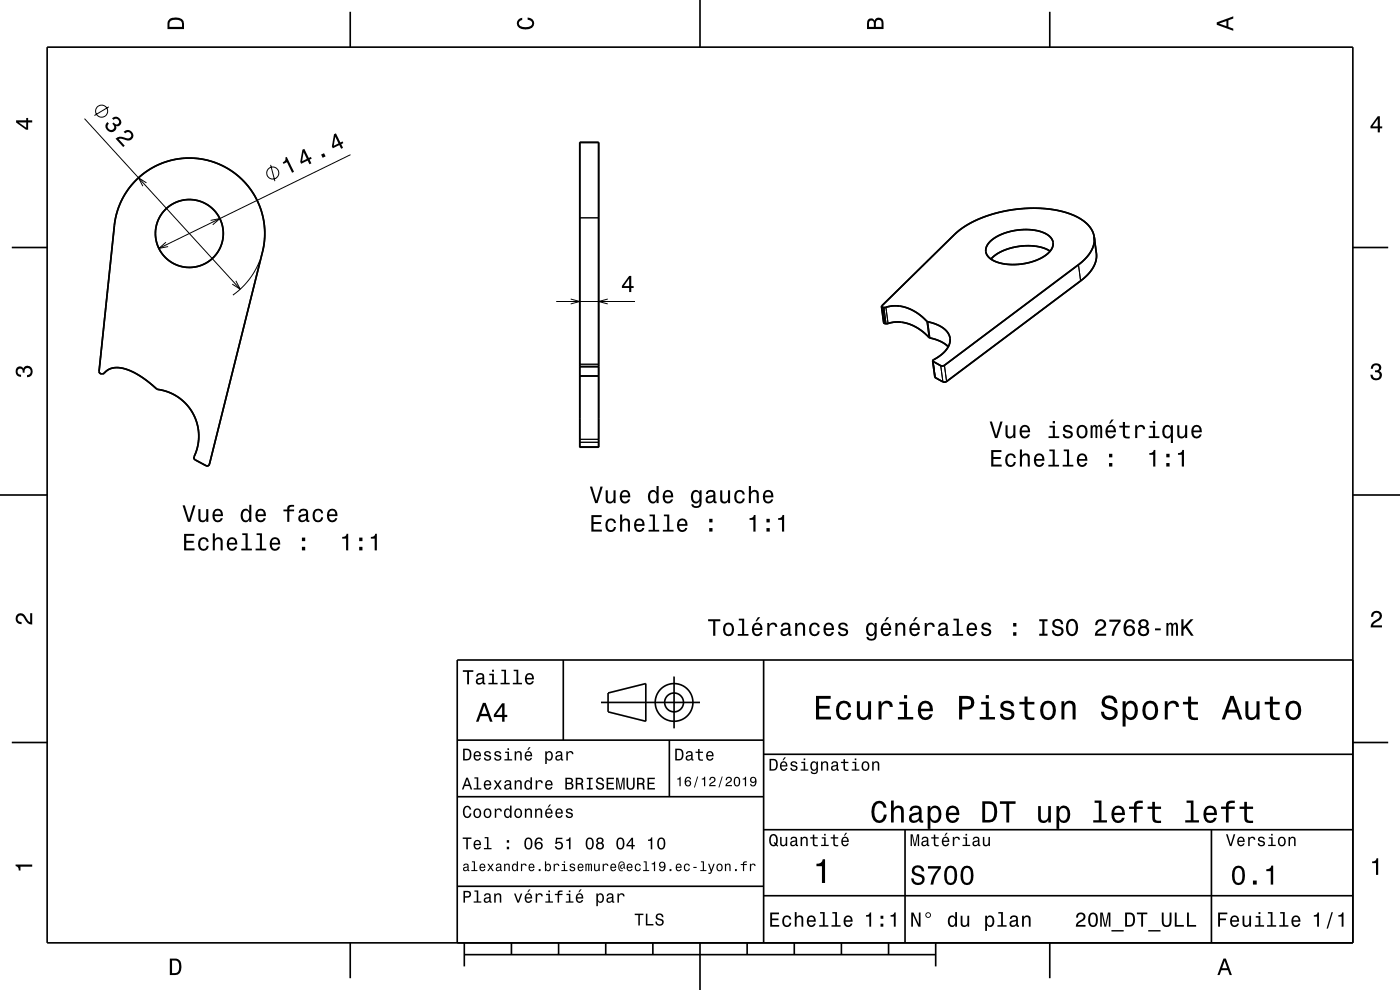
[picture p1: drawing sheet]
<svg xmlns="http://www.w3.org/2000/svg" width="297mm" height="210mm" viewBox="0 0 297 210" stroke-linecap="round" stroke-linejoin="round" font-family="sans-serif">
<g fill="none" stroke="#000" stroke-width=".21">
<path d="M17.9 25.2l33.1 36.1M23.1 22.7l-3.1 1.8M31.1 38.8l-1.7-1.1 .9 1.8M57.4 35l.9 3.4M74.4 32.8l-40.7 19.9M35.2 51.4l-1.5 1.3 2-.4M44.7 46.8l1.9-.4-1.5 1.3M50 59.6l1 1.7-1.7-1M55.1 55.3l-1 2.2-1.3 1.8-1.7 1.9-1.7 1.4M123 46.2h4M228.8 56.2l.4 3.4M118 64h16.7"/>
<path d="M121.1 63.4l1.9 .6-1.9 .5M123 77.3h4M123 79.8h4M123 79.7h4M128.9 63.4l-1.9 .6 1.9 .5M187.3 65.2l.5 3.4M187.5 65.2l.5 3.5M187.9 65.2l.5 3.4M196.6 68.2l.5 3.4M196.8 68.3l.5 3.4M198 76.7l.4 3.4M199.6 77.6l.4 3.4"/>
<path d="M200.4 77.5l.4 3.4M123 94.8h4M123 93.8h4M123 93.2h4"/>
<circle cx="21.6" cy="23.6" r="1.28"/>
<circle cx="57.9" cy="36.7" r="1.28"/>
</g>
<g fill="none" stroke="#000" stroke-width=".35">
<path d="M10 10h277v190h-277zM74.3 2.5v7.5M148.5 0v10M222.7 2.5v7.5M28.9 38.1l1.7-1.4 1.5-1 1.8-.9 2.1-.7 2-.4 2-.2 2 .1 2.2 .4 1.9 .7 1.8 .8 1.9 1.2 1.5 1.3 1.5 1.7 1.3 1.9 .9 2 .7 1.9 .5 3.4-.1 1.8-.2 2-11.5 45.8a.5 .5 0 0 1-.7 .3l-2.3-1.3a1.04 1.04 0 0 1 .1-1.3 10.1 10.1 0 0 0-8.3-13.7l-3.2-2.6-1.6-.9-1.5-.6-1.2-.4h-1.4l-1 .3-.9 .6a.72 .72 0 0 1-.8 .4 .72 .72 0 0 1-.6-.5l3.5-32.4 .7-2.4 .9-2.1 1.2-1.9zM123 30.2h4v64.7h-4zM2.5 52.5h7.5M210.6 54.6l-.4 .4a11.5 11.5 0 0 1 9.4-2.8 7.2 7.2 0 0 1 3.2 1.1 11.6 11.6 0 0 0-10.2 0zM223.4 51.5a3.8 3.8 0 0 0-3.5-2.6l-1.6-.2h-1.7l-3.2 .6a5.8 5.8 0 0 0-4.3 3.5v.6M223.4 51.5a3.7 3.7 0 0 1-2.6 3.3l-1.7 .7-2.1 .5-1.7 .1-2-.1a4.6 4.6 0 0 1-4.1-2.4l-.1-.2M223.4 51.5a3.8 3.8 0 0 1-2.6 3.3l-1.5 .6-1.6 .4-3.2 .3a6 6 0 0 1-5.2-2.1l-.2-.6M223.4 51.5a3.8 3.8 0 0 0-3.5-2.6l-1.7-.2h-1.7l-1.7 .3-1.6 .4a5.3 5.3 0 0 0-4.1 3.6v.4"/>
<path d="M232.1 50.3l.5 3.8-.2 1.5-1 1.9-2.2 2.1-28.5 21.4h-.7l-1.7-1-.4-3.5M232.1 50.3l-.2-1-.5-.9-1.6-1.6-2.1-1.2-3.3-1-3.7-.4h-3.4l-3.9 .5-3.6 1-3.8 1.5-2.9 2-16.1 15.8M232.1 50.3v1.5l-.6 1.4-1.1 1.5-1.5 1.3-28.5 21.5-.8 .1-1.7-1.1M287 52.5h7.5M123 77.8h4M187 65a2.49 2.49 0 0 0 2-.1 9.4 9.4 0 0 1 7.8 3.4l2.3 .7a3.3 3.3 0 0 1 2.3 4.1l-.4 .8-.7 .8-2.4 1.8M187 65l.5 3.5a2.44 2.44 0 0 0 2-.1 9.4 9.4 0 0 1 7.8 3.3l2.3 .7 1.6 1.2M0 105h10M287 105h10M119.5 140v17M162 140v60M287 140h-190v60"/>
<path d="M2.5 157.5h7.5M97 157h65M127.5 149h21M129 147l8-2v8l-8-2zM142 157v12M143 143.5v11M287 157.5h7.5M97 169h65M162 176h125M162 160h125M192 176v24M257 176v24"/>
<path d="M97 188h65M162 190h125M74.3 200v7.5M98.5 202.5h100M98.5 200v5M108.5 200v2.5M118.5 200v2.5M128.5 200v2.5M138.5 200v2.5M148.5 200v10M158.5 200v2.5M168.5 200v2.5"/>
<path d="M178.5 200v2.5M188.5 200v2.5M198.5 200v5M222.7 200v7.5"/>
<circle cx="40.2" cy="49.5" r="7.2"/>
<circle cx="143" cy="149" r="2"/>
<circle cx="143" cy="149" r="4"/>
</g>
<g fill="#000">
<path d="M36 4a2.18 2.18 0 0 0-.5 2.2h3.5v-1.2a1.43 1.43 0 0 0-1.7-1.3zM36.3 4.4a2.15 2.15 0 0 1 2.2 .3l.1 1h-2.6v-1z" fill-rule="evenodd"/>
<path d="M109.9 4.2l.9-.4v.4a.7 .7 0 0 0-.7 .5 .7 .7 0 0 0 .3 .8 1.7 1.7 0 0 0 2.5-.5 .9 .9 0 0 0-1-.8v-.5a1.24 1.24 0 0 1 1.4 1.1 1.24 1.24 0 0 1-1 1.4 2.22 2.22 0 0 1-2.5-.7l-.2-.5z" fill-rule="evenodd"/>
<path d="M184.2 4.2l-.3 .7v1.3h3.5v-1.3a.98 .98 0 0 0-.7-1.1 .98 .98 0 0 0-1.2 .6 .84 .84 0 0 0-1.3-.2zM184.5 4.5a.54 .54 0 0 1 .6-.1 .54 .54 0 0 1 .3 .6v.7h-1zM185.9 4.4a.62 .62 0 0 1 .8-.1 .62 .62 0 0 1 .3 .6v.8h-1.2z" fill-rule="evenodd"/>
<path d="M258.1 4.7v.6l3.5 1.2v-.4l-1-.4v-1.4l1-.4v-.4zM258.6 5l1.6-.5v1z" fill-rule="evenodd"/>
<path d="M3.4 25.5v.5l2.1 1.5h.5v-1.5h.8v-.5h-.8v-.5h-.4v.5zM4 26h1.6v1.1z" fill-rule="evenodd"/>
<path d="M22.8 25.9a1.18 1.18 0 0 0 .1 1.9 1.18 1.18 0 0 0 1.8-.8l-.1-.3a.9 .9 0 0 0 1.1-.4 .9 .9 0 0 0-.3-1.2 1.05 1.05 0 0 0-1.6 0l.3 .3a.62 .62 0 0 1 .8-.2 .62 .62 0 0 1 .3 .7 .62 .62 0 0 1-.7 .4l-.4-.3-.3 .2a.72 .72 0 0 1 .3 1 .72 .72 0 0 1-1 .3 .72 .72 0 0 1-.2-1l.2-.3zM24.5 29.4l1.6 1.8 .4-.3-1.3-1.4a2.21 2.21 0 0 1 1.8 .3 1.14 1.14 0 0 0 1.2-1.6 1.14 1.14 0 0 0-2-.2l.3 .3a.7 .7 0 0 1 1-.2 .7 .7 0 0 1 .2 1 .7 .7 0 0 1-.9 .2 1.81 1.81 0 0 0-2.3 .1z" fill-rule="evenodd"/>
<path d="M60.5 33.4a.77 .77 0 0 1-.5 1l.1 .4 .8-.4 1.1 2.2 .4-.2-1.6-3.1zM64.1 31.8l-.4 2.5 .2 .4 1.4-.6 .4 .7 .4-.2-.4-.7 .4-.3-.1-.3-.5 .2-.9-1.9zM64.4 32.3l.7 1.4-1 .5zM68.1 32.8l.3 .7 .7-.3-.4-.7zM70.9 28.5l-.5 2.6 .2 .4 1.4-.7 .4 .8 .4-.2-.4-.8 .4-.2-.1-.4-.5 .2-.9-1.9zM71.1 29l.7 1.4-1 .5z" fill-rule="evenodd"/>
<path d="M292.3 24.7l-1.6 2.1v.4h1.6v.9h.4v-.9h.5v-.4h-.5v-2.1zM292.3 25.2v1.6h-1.1z" fill-rule="evenodd"/>
<path d="M133.5 58.5l-1.6 2.1v.5h1.6v.9h.4v-.9h.5v-.4h-.5v-2.2zM133.5 59.1v1.6h-1.1z" fill-rule="evenodd"/>
<path d="M291.1 77.4a1.08 1.08 0 0 1 1.4-.2 1.08 1.08 0 0 1 .4 1.2l-.3 .3a1.06 1.06 0 0 1 .5 1.3 1.06 1.06 0 0 1-1.2 .7 1.1 1.1 0 0 1-1.2-1.2h.5a.71 .71 0 0 0 1 .8 .71 .71 0 0 0 .1-1.3h-.6v-.4a.61 .61 0 0 0 .8-.3 .61 .61 0 0 0-.2-.8 .61 .61 0 0 0-.9 .2l-.1 .5h-.5z" fill-rule="evenodd"/>
<path d="M3.6 78a.86 .86 0 0 1 1.4 .2 1.06 1.06 0 0 1 1.2-.6 1.06 1.06 0 0 1 .7 1.2 1.1 1.1 0 0 1-1.2 1.2v-.4a.71 .71 0 0 0 .8-1 .71 .71 0 0 0-1.3-.1v.6h-.4a.61 .61 0 0 0-.3-.8 .61 .61 0 0 0-.8 .2 .61 .61 0 0 0 .2 .8l.6 .2v.4a1.15 1.15 0 0 1-1.2-.6 1.15 1.15 0 0 1 .3-1.3z" fill-rule="evenodd"/>
<path d="M210.3 95.5v3.5h2.2v-.5h-1.8v-1.1h1.6v-.5h-1.6v-1h1.8v-.4zM213.6 96.5a1.53 1.53 0 0 0 .8 2.6 1.06 1.06 0 0 0 1.1-1.1h-.4a.67 .67 0 0 1-.7 .7 .67 .67 0 0 1-.7-.6 1.11 1.11 0 0 1 .7-1.5 .6 .6 0 0 1 .7 .6h.4a1.09 1.09 0 0 0-.8-1 1.09 1.09 0 0 0-1.1 .3zM216.4 95.3v3.7h.4v-1.6a.63 .63 0 0 1 .4-.8 .63 .63 0 0 1 .8 .4v2h.5v-1.8a.88 .88 0 0 0-.6-1 .88 .88 0 0 0-1.1 .5v-1.4zM219.6 96.5a1.54 1.54 0 0 0 .8 2.6 1.05 1.05 0 0 0 1.1-.9h-.4l-.2 .3-.4 .2a.76 .76 0 0 1-.7-1h1.8a1.16 1.16 0 0 0-.5-1.3 1.16 1.16 0 0 0-1.5 .1zM220 96.8a.66 .66 0 0 1 .8-.2 .66 .66 0 0 1 .3 .8h-1.3zM222.6 95.3v.4h.7v2.9h-.9v.4h2.3v-.4h-.9v-3.3zM225.7 95.3v.4h.7v2.9h-1v.4h2.3v-.4h-.9v-3.3zM228.7 96.5a1.54 1.54 0 0 0 .8 2.6 1.06 1.06 0 0 0 1.1-.9h-.4l-.2 .3-.4 .2a.76 .76 0 0 1-.7-1h1.8a1.16 1.16 0 0 0-.5-1.3 1.16 1.16 0 0 0-1.5 .1zM229.1 96.8a.66 .66 0 0 1 .8-.2 .66 .66 0 0 1 .3 .8h-1.3zM235.3 98.2v.8h.7v-.8zM235.3 96.3v.7h.7v-.7z" fill-rule="evenodd"/>
<path d="M210 89.4l1.1 3.5h.5l1.1-3.5h-.5l-.9 3-.9-3zM213.3 90.2v1.8a.89 .89 0 0 0 .6 1 .89 .89 0 0 0 1.1-.5v.4h.4v-2.7h-.4v1.6a.65 .65 0 0 1-.4 .7 .65 .65 0 0 1-.8-.3v-2zM216.6 90.5a1.54 1.54 0 0 0 .8 2.5 1.06 1.06 0 0 0 1.1-.9h-.5l-.2 .4-.4 .1a.76 .76 0 0 1-.6-.9h1.7a1.17 1.17 0 0 0-.5-1.4 1.17 1.17 0 0 0-1.4 .2zM216.9 90.7a.66 .66 0 0 1 .8-.1 .66 .66 0 0 1 .4 .7h-1.3zM222.7 90.3v.4h.6v1.8h-.9v.4h2.3v-.4h-.9v-2.2zM223.3 89.3v.5h.5v-.5zM225.8 90.3a.76 .76 0 0 0-.3 .9 .76 .76 0 0 0 .8 .5l.8 .3a.63 .63 0 0 1-.6 .7 .63 .63 0 0 1-.6-.6h-.5a1.07 1.07 0 0 0 1.2 .9 1.07 1.07 0 0 0 1-1.2l-.5-.4-1.1-.3a.53 .53 0 0 1 .5-.7 .53 .53 0 0 1 .6 .5h.4a1.03 1.03 0 0 0-.7-.8 1.03 1.03 0 0 0-1 .2zM228.7 90.5a1.53 1.53 0 0 0 .9 2.5 1.48 1.48 0 0 0 1.1-1.4 1.48 1.48 0 0 0-1.1-1.5l-.5 .1zM229 90.8a.67 .67 0 0 1 .7-.3 .67 .67 0 0 1 .5 .6 1.11 1.11 0 0 1-.6 1.5 1.17 1.17 0 0 1-.6-1.8zM231.4 90.2v2.7h.4v-2.1l.2-.3h.3l.1 .3v2.1h.4v-2.1l.4-.3 .2 .1v.4v1.9h.4v-1.9a.69 .69 0 0 0-.5-.9l-.6 .4-.1-.3-.4-.1-.4 .4v-.3zM235.8 89l-.5 .8h.3l.7-.8zM234.8 90.5a1.54 1.54 0 0 0 .8 2.5 1.05 1.05 0 0 0 1.1-.9h-.4l-.3 .4-.3 .1a.76 .76 0 0 1-.7-.9h1.7a1.16 1.16 0 0 0-.4-1.4 1.16 1.16 0 0 0-1.5 .2zM235.2 90.7a.66 .66 0 0 1 .8-.1 .66 .66 0 0 1 .3 .7h-1.3zM238.2 89.5v.8h-.8v.4h.8v1.8a1.04 1.04 0 0 0 1.5 .5v-.4a.68 .68 0 0 1-1-.3v-1.6h1v-.4h-1v-.8zM240.8 90.2v2.7h.5v-1.5a.66 .66 0 0 1 .3-.8 .66 .66 0 0 1 .9 .2v.3h.4a.89 .89 0 0 0-.7-1 .89 .89 0 0 0-1 .6v-.5zM243.9 90.3v.4h.7v1.8h-.9v.4h2.3v-.4h-1v-2.2zM244.6 89.3v.5h.5v-.5zM246.8 90.5a1.58 1.58 0 0 0 .8 2.5l.4-.1 .4-.4v1.5h.4v-3.8h-.4v.4l-.2-.2a.88 .88 0 0 0-1.4 .1zM247.2 90.8a.62 .62 0 0 1 .7-.3 .62 .62 0 0 1 .4 .6 1.12 1.12 0 0 1-.6 1.5 1.19 1.19 0 0 1-.5-1.8zM249.7 90.2v1.8a.89 .89 0 0 0 .7 1 .89 .89 0 0 0 1-.5v.4h.4v-2.7h-.4v1.6a.65 .65 0 0 1-.4 .7 .65 .65 0 0 1-.8-.3v-2zM253 90.5a1.55 1.55 0 0 0 .8 2.5 1.06 1.06 0 0 0 1.1-.9h-.4l-.2 .4-.4 .1a.76 .76 0 0 1-.7-.9h1.8a1.17 1.17 0 0 0-.5-1.4 1.17 1.17 0 0 0-1.5 .2zM253.4 90.7a.66 .66 0 0 1 .8-.1 .66 .66 0 0 1 .3 .7h-1.3z" fill-rule="evenodd"/>
<path d="M243.8 96.1v.4h.8v2.5h.5v-3.6h-.3a.77 .77 0 0 1-1 .7zM247.4 98.2v.8h.7v-.8zM247.4 96.3v.7h.7v-.7zM249.9 96.1v.4h.8v2.5h.5v-3.6h-.4a.77 .77 0 0 1-.9 .7z" fill-rule="evenodd"/>
<path d="M39.1 113.2v3.5h2.2v-.4h-1.8v-1.2h1.6v-.4h-1.6v-1h1.7v-.5zM42.3 114.3a1.53 1.53 0 0 0 .9 2.5 1.05 1.05 0 0 0 1.1-1h-.5a.67 .67 0 0 1-.6 .7 .67 .67 0 0 1-.7-.6 1.12 1.12 0 0 1 .7-1.6 .6 .6 0 0 1 .6 .6h.5a1.09 1.09 0 0 0-.8-.9 1.09 1.09 0 0 0-1.2 .3zM45.1 113.1v3.6h.5v-1.5a.64 .64 0 0 1 .4-.8 .64 .64 0 0 1 .8 .4v1.9h.4v-1.7a.88 .88 0 0 0-.6-1 .88 .88 0 0 0-1 .4v-1.3zM48.4 114.3a1.54 1.54 0 0 0 .8 2.5 1.05 1.05 0 0 0 1.1-.8h-.4l-.3 .3-.3 .1a.75 .75 0 0 1-.7-.9h1.7a1.16 1.16 0 0 0-.4-1.3 1.16 1.16 0 0 0-1.5 .1zM48.8 114.5a.66 .66 0 0 1 .8-.1 .66 .66 0 0 1 .3 .8h-1.3zM51.4 113.1v.4h.7v2.9h-.9v.3h2.2v-.3h-.9v-3.3zM54.4 113.1v.4h.7v2.9h-.9v.3h2.3v-.3h-.9v-3.3zM57.5 114.3a1.54 1.54 0 0 0 .8 2.5 1.06 1.06 0 0 0 1.1-.8h-.4l-.3 .3-.3 .1a.75 .75 0 0 1-.7-.9h1.7a1.16 1.16 0 0 0-.4-1.3 1.16 1.16 0 0 0-1.5 .1zM57.9 114.5a.66 .66 0 0 1 .8-.1 .66 .66 0 0 1 .3 .8h-1.3zM64.1 116v.7h.6v-.7zM64.1 114v.8h.6v-.8z" fill-rule="evenodd"/>
<path d="M38.7 107.2l1.2 3.5h.5l1.1-3.5h-.5l-.9 3-.9-3zM42.1 108v1.8a.89 .89 0 0 0 .6 1 .89 .89 0 0 0 1.1-.5v.4h.4v-2.7h-.5v1.6a.64 .64 0 0 1-.3 .7 .64 .64 0 0 1-.8-.3l-.1-2zM45.4 108.3a1.54 1.54 0 0 0 .8 2.5 1.06 1.06 0 0 0 1.1-.9h-.5l-.2 .4-.4 .1a.76 .76 0 0 1-.7-.9h1.8a1.17 1.17 0 0 0-.5-1.4 1.17 1.17 0 0 0-1.4 .2zM45.7 108.5a.66 .66 0 0 1 .8-.1 .66 .66 0 0 1 .3 .7h-1.3zM51.3 108.3a1.58 1.58 0 0 0 .8 2.5l.4-.1 .4-.4v.4h.4v-3.6h-.4v1.3a.89 .89 0 0 0-1.6-.1zM51.7 108.6a.62 .62 0 0 1 .7-.3 .62 .62 0 0 1 .4 .6 1.11 1.11 0 0 1-.6 1.5 1.19 1.19 0 0 1-.5-1.8zM54.5 108.3a1.54 1.54 0 0 0 .8 2.5 1.06 1.06 0 0 0 1.1-.9h-.5l-.2 .4-.4 .1a.76 .76 0 0 1-.7-.9h1.8a1.16 1.16 0 0 0-.5-1.4 1.16 1.16 0 0 0-1.4 .2zM54.8 108.5a.66 .66 0 0 1 .8-.1 .66 .66 0 0 1 .4 .7h-1.4zM60.1 108.1v.4h.8v2.2h.5v-2.2h1v-.4h-1v-.4l.3-.2h.7v-.4a1.04 1.04 0 0 0-1.5 .7v.3zM63.6 108.1l-.2 .7h.4a.55 .55 0 0 1 .7-.5 .55 .55 0 0 1 .3 .7l-.2 .1a1 1 0 0 0-1 .2 1 1 0 0 0-.3 1 .94 .94 0 0 0 1.7 0l.1 .4h.5v-.3l-.2-.1v-1.6a1.02 1.02 0 0 0-1.8-.6zM63.8 109.6l1.1-.3a.77 .77 0 0 1-.2 .9 .77 .77 0 0 1-.9 .1l-.1-.3zM66.6 108.3a1.53 1.53 0 0 0 .9 2.5 1.05 1.05 0 0 0 1.1-1.1h-.5a.67 .67 0 0 1-.6 .7 .67 .67 0 0 1-.7-.6 1.12 1.12 0 0 1 .7-1.5 .6 .6 0 0 1 .6 .6h.5a1.09 1.09 0 0 0-.8-1 1.09 1.09 0 0 0-1.2 .4zM69.7 108.3a1.54 1.54 0 0 0 .8 2.5 1.06 1.06 0 0 0 1-.9h-.4l-.2 .4-.4 .1a.76 .76 0 0 1-.7-.9h1.8a1.16 1.16 0 0 0-.5-1.4 1.16 1.16 0 0 0-1.4 .2zM70 108.5a.66 .66 0 0 1 .8-.1 .66 .66 0 0 1 .3 .7h-1.3z" fill-rule="evenodd"/>
<path d="M72.6 113.9v.4h.8v2.4h.5v-3.5h-.4a.77 .77 0 0 1-.9 .7zM76.2 116v.7h.7v-.7zM76.2 114v.8h.7v-.8zM78.7 113.9v.4h.8v2.4h.4v-3.5h-.3a.77 .77 0 0 1-.9 .7z" fill-rule="evenodd"/>
<path d="M125.5 109.3v3.5h2.2v-.5h-1.8v-1.1h1.6v-.5h-1.6v-1h1.7v-.4zM128.7 110.3a1.53 1.53 0 0 0 .9 2.6 1.06 1.06 0 0 0 1.1-1.1h-.4a.67 .67 0 0 1-.7 .7 .67 .67 0 0 1-.7-.6 1.12 1.12 0 0 1 .7-1.6 .6 .6 0 0 1 .6 .7h.5a1.09 1.09 0 0 0-.8-1 1.09 1.09 0 0 0-1.2 .3zM131.5 109.1v3.7h.5v-1.6a.63 .63 0 0 1 .4-.8 .63 .63 0 0 1 .8 .4v2h.4v-1.8a.88 .88 0 0 0-.6-1 .88 .88 0 0 0-1 .5v-1.4zM134.8 110.3a1.54 1.54 0 0 0 .8 2.6 1.06 1.06 0 0 0 1.1-.9h-.4l-.3 .3-.3 .2a.76 .76 0 0 1-.7-1h1.7a1.16 1.16 0 0 0-.4-1.3 1.16 1.16 0 0 0-1.5 .1zM135.2 110.6a.66 .66 0 0 1 .8-.2 .66 .66 0 0 1 .3 .8h-1.3zM137.8 109.1v.4h.7v2.9h-.9v.4h2.3v-.4h-1v-3.3zM140.8 109.1v.4h.7v2.9h-.9v.4h2.3v-.4h-.9v-3.3zM143.9 110.3a1.54 1.54 0 0 0 .8 2.6 1.06 1.06 0 0 0 1.1-.9h-.4l-.3 .3-.3 .2a.76 .76 0 0 1-.7-1h1.8a1.16 1.16 0 0 0-.5-1.3 1.16 1.16 0 0 0-1.5 .1zM144.3 110.6a.66 .66 0 0 1 .8-.2 .66 .66 0 0 1 .3 .8h-1.3zM150.5 112v.8h.7v-.8zM150.5 110.1v.7h.7v-.7z" fill-rule="evenodd"/>
<path d="M125.1 103.2l1.2 3.5h.5l1.1-3.5h-.5l-.9 3-.9-3zM128.5 104v1.8a.89 .89 0 0 0 .6 1 .89 .89 0 0 0 1.1-.5v.4h.4v-2.7h-.4v1.6a.64 .64 0 0 1-.4 .7 .64 .64 0 0 1-.8-.3l-.1-2zM131.8 104.3a1.54 1.54 0 0 0 .8 2.5 1.05 1.05 0 0 0 1.1-.9h-.5l-.2 .4-.4 .1a.76 .76 0 0 1-.7-.9h1.8a1.16 1.16 0 0 0-.5-1.4 1.16 1.16 0 0 0-1.4 .2zM132.1 104.5a.66 .66 0 0 1 .8-.1 .66 .66 0 0 1 .3 .7h-1.3zM137.7 104.3a1.57 1.57 0 0 0 .8 2.5l.5-.1 .3-.4v.4h.4v-3.6h-.4v1.3a.89 .89 0 0 0-1.6-.1zM138.1 104.6a.62 .62 0 0 1 .7-.3 .62 .62 0 0 1 .4 .6 1.12 1.12 0 0 1-.6 1.5 1.19 1.19 0 0 1-.5-1.8zM140.9 104.3a1.54 1.54 0 0 0 .8 2.5 1.06 1.06 0 0 0 1.1-.9h-.5l-.2 .4-.4 .1a.76 .76 0 0 1-.7-.9h1.8a1.16 1.16 0 0 0-.5-1.4 1.16 1.16 0 0 0-1.4 .2zM141.2 104.5a.66 .66 0 0 1 .8-.1 .66 .66 0 0 1 .4 .7h-1.4zM146.9 104.3a1.57 1.57 0 0 0 .7 2.5l.5-.1 .3-.4a.73 .73 0 0 1-.3 1 .73 .73 0 0 1-1-.3h-.4a1.1 1.1 0 0 0 1.2 .8 1.1 1.1 0 0 0 .9-1.2v-2.6h-.4v.4l-.3-.4a.9 .9 0 0 0-1.2 .3zM147.2 104.6a.63 .63 0 0 1 .7-.3 .63 .63 0 0 1 .4 .6 1.11 1.11 0 0 1-.6 1.5 1.2 1.2 0 0 1-.5-1.8zM150 104.1l-.2 .7h.4a.55 .55 0 0 1 .7-.5 .55 .55 0 0 1 .3 .7l-.2 .1a.98 .98 0 0 0-1.1 .3 .98 .98 0 0 0 0 1.2 1.06 1.06 0 0 0 1.5-.2l.1 .3h.5v-.3l-.2-.1v-1.6a1.02 1.02 0 0 0-1.8-.6zM150.2 105.7l1.1-.4a.77 .77 0 0 1-.2 .9 .77 .77 0 0 1-.9 .1l-.1-.3zM152.8 104v1.8a.89 .89 0 0 0 .6 1 .89 .89 0 0 0 1.1-.5v.4h.4v-2.7h-.5v1.6a.65 .65 0 0 1-.3 .7 .65 .65 0 0 1-.9-.3v-2zM156.1 104.3a1.53 1.53 0 0 0 .8 2.5 1.07 1.07 0 0 0 1.1-1.1h-.4a.67 .67 0 0 1-.7 .7 .67 .67 0 0 1-.7-.6 1.11 1.11 0 0 1 .7-1.5 .6 .6 0 0 1 .7 .6h.4a1.09 1.09 0 0 0-.8-1 1.09 1.09 0 0 0-1.1 .4zM158.9 103.1v3.6h.4v-1.5a.64 .64 0 0 1 .4-.8 .64 .64 0 0 1 .8 .3v2h.5v-1.8a.88 .88 0 0 0-.6-.9 .88 .88 0 0 0-1.1 .4v-1.3zM162.1 104.3a1.54 1.54 0 0 0 .8 2.5 1.05 1.05 0 0 0 1.1-.9h-.4l-.2 .4-.4 .1a.76 .76 0 0 1-.7-.9h1.8a1.16 1.16 0 0 0-.5-1.4 1.16 1.16 0 0 0-1.5 .2zM162.5 104.5a.66 .66 0 0 1 .8-.1 .66 .66 0 0 1 .3 .7h-1.3z" fill-rule="evenodd"/>
<path d="M159 109.9v.4h.8v2.5h.5v-3.6h-.4a.78 .78 0 0 1-.9 .7zM162.6 112v.8h.7v-.8zM162.6 110.1v.7h.7v-.7zM165.1 109.9v.4h.8v2.5h.5v-3.6h-.4a.77 .77 0 0 1-.9 .7z" fill-rule="evenodd"/>
<path d="M3.6 130.4a1.22 1.22 0 0 1 2 .7l.4 .6 .4 .3v-1.9h.4v2.4a1.8 1.8 0 0 1-1.7-1.4 .71 .71 0 0 0-.9-.5 .71 .71 0 0 0-.5 .8 .71 .71 0 0 0 .9 .5v.5a1.18 1.18 0 0 1-1.2-.7 1.18 1.18 0 0 1 .2-1.3z" fill-rule="evenodd"/>
<path d="M150.2 131.4v.4h1.1v3.1h.5v-3.1h1v-.4zM153.7 132.4a1.53 1.53 0 0 0 .9 2.6 1.48 1.48 0 0 0 1.1-1.5 1.48 1.48 0 0 0-1.1-1.4l-.5 .1zM154 132.7a.67 .67 0 0 1 .7-.2 .67 .67 0 0 1 .5 .5 1.11 1.11 0 0 1-.6 1.6 1.17 1.17 0 0 1-.6-1.9zM156.7 131.2v.4h.7v2.9h-.9v.4h2.3v-.4h-.9v-3.3zM160.8 130.9l-.5 .9h.3l.7-.9zM159.8 132.4a1.54 1.54 0 0 0 .8 2.6 1.06 1.06 0 0 0 1.1-.9h-.4l-.3 .3-.3 .2a.76 .76 0 0 1-.7-1h1.7a1.16 1.16 0 0 0-.4-1.3 1.16 1.16 0 0 0-1.5 .1zM160.2 132.7a.66 .66 0 0 1 .8-.2 .66 .66 0 0 1 .3 .8h-1.3zM162.8 132.2v2.7h.4v-1.6a.66 .66 0 0 1 .4-.8 .66 .66 0 0 1 .8 .3l.1 .2h.4a.89 .89 0 0 0-.7-.9 .89 .89 0 0 0-1 .5v-.4zM165.9 132.3l-.2 .6h.4a.55 .55 0 0 1 .7-.5 .55 .55 0 0 1 .3 .8h-.2a1 1 0 0 0-1 .2 1 1 0 0 0-.3 1.1 .93 .93 0 0 0 1.7 0l.1 .3 .5 .1v-.4h-.2v-1.6a1.02 1.02 0 0 0-1.8-.6zM166.1 133.8l1.1-.3a.77 .77 0 0 1-.2 .9 .77 .77 0 0 1-.9 0zM168.7 132.2v2.7h.4v-1.6a.63 .63 0 0 1 .6-.9 .63 .63 0 0 1 .6 .8v1.7h.5v-1.8a.89 .89 0 0 0-.6-1 .89 .89 0 0 0-1.1 .5v-.4zM172 132.4a1.53 1.53 0 0 0 .8 2.6 1.06 1.06 0 0 0 1.1-1.1h-.4a.67 .67 0 0 1-.7 .7 .67 .67 0 0 1-.7-.6 1.12 1.12 0 0 1 .7-1.6 .59 .59 0 0 1 .7 .6h.4a1.09 1.09 0 0 0-.8-.9 1.09 1.09 0 0 0-1.1 .3zM175 132.4a1.54 1.54 0 0 0 .8 2.6 1.06 1.06 0 0 0 1.1-.9h-.5l-.2 .3-.4 .2a.76 .76 0 0 1-.6-1h1.7a1.16 1.16 0 0 0-.5-1.3 1.16 1.16 0 0 0-1.4 .1zM175.3 132.7a.66 .66 0 0 1 .8-.2 .66 .66 0 0 1 .4 .8h-1.3zM178.1 132.3a.75 .75 0 0 0-.2 .8 .75 .75 0 0 0 .7 .5l.9 .4a.63 .63 0 0 1-.6 .6 .63 .63 0 0 1-.7-.6h-.4a1.07 1.07 0 0 0 1.2 .9 1.07 1.07 0 0 0 .9-1.2l-.4-.3-1.1-.3a.54 .54 0 0 1 .4-.7 .54 .54 0 0 1 .6 .5h.5a1.03 1.03 0 0 0-.7-.9 1.03 1.03 0 0 0-1.1 .3zM184 132.4a1.58 1.58 0 0 0 .8 2.6l.4-.2 .4-.4a.73 .73 0 0 1-.4 1 .73 .73 0 0 1-1-.3h-.4a1.1 1.1 0 0 0 1.3 .8 1.1 1.1 0 0 0 .9-1.2v-2.5h-.4v.4l-.4-.4a.91 .91 0 0 0-1.2 .2zM184.3 132.7a.63 .63 0 0 1 .7-.2 .63 .63 0 0 1 .5 .6 1.11 1.11 0 0 1-.7 1.5 1.2 1.2 0 0 1-.5-1.9zM188.1 130.9l-.5 .9h.3l.7-.9zM187.1 132.4a1.54 1.54 0 0 0 .8 2.6 1.07 1.07 0 0 0 1.1-.9h-.4l-.2 .3-.4 .2a.76 .76 0 0 1-.7-1h1.8a1.17 1.17 0 0 0-.5-1.3 1.17 1.17 0 0 0-1.5 .1zM187.5 132.7a.66 .66 0 0 1 .8-.2 .66 .66 0 0 1 .3 .8h-1.3zM189.9 132.2v2.7h.5v-1.6a.63 .63 0 0 1 .4-.8 .63 .63 0 0 1 .8 .4v2h.4v-1.8a.89 .89 0 0 0-.6-1 .89 .89 0 0 0-1 .5v-.4zM194.2 130.9l-.5 .9h.3l.7-.9zM193.2 132.4a1.55 1.55 0 0 0 .8 2.6 1.07 1.07 0 0 0 1.1-.9h-.4l-.3 .3-.3 .2a.76 .76 0 0 1-.7-1h1.7a1.17 1.17 0 0 0-.4-1.3 1.17 1.17 0 0 0-1.5 .1zM193.6 132.7a.66 .66 0 0 1 .8-.2 .66 .66 0 0 1 .3 .8h-1.3zM196.2 132.2v2.7h.4v-1.6a.66 .66 0 0 1 .4-.8 .66 .66 0 0 1 .8 .3l.1 .2h.4a.89 .89 0 0 0-.7-.9 .89 .89 0 0 0-1 .5v-.4zM199.3 132.3l-.2 .6h.4a.55 .55 0 0 1 .6-.5 .55 .55 0 0 1 .4 .8h-.2a1 1 0 0 0-1 .2 1 1 0 0 0-.3 1.1 .93 .93 0 0 0 1.7 0l.1 .3 .5 .1v-.4h-.2v-1.6a1.02 1.02 0 0 0-.7-.8 1.02 1.02 0 0 0-1.1 .2zM199.5 133.8l1.1-.3a.77 .77 0 0 1-.2 .9 .77 .77 0 0 1-.9 0l-.1-.3zM202.3 131.2v.4h.7v2.9h-.9v.4h2.2v-.4h-.9v-3.3zM205.4 132.4a1.54 1.54 0 0 0 .8 2.6 1.06 1.06 0 0 0 1-.9h-.4l-.2 .3-.4 .2a.76 .76 0 0 1-.7-1h1.8a1.16 1.16 0 0 0-.5-1.3 1.16 1.16 0 0 0-1.4 .1zM205.7 132.7a.66 .66 0 0 1 .8-.2 .66 .66 0 0 1 .3 .8h-1.3zM208.4 132.3a.75 .75 0 0 0-.2 .8 .75 .75 0 0 0 .7 .5l.9 .4a.63 .63 0 0 1-.6 .6 .63 .63 0 0 1-.6-.6h-.5a1.07 1.07 0 0 0 1.2 .9 1.07 1.07 0 0 0 .9-1.2l-.4-.3-1.1-.3a.54 .54 0 0 1 .5-.7 .54 .54 0 0 1 .6 .5h.4a1.03 1.03 0 0 0-.7-.9 1.03 1.03 0 0 0-1.1 .3zM214.9 134.1v.8h.7v-.8zM214.9 132.2v.7h.7v-.7zM220.5 131.4v.4h.6v2.6h-.6v.5h1.7v-.5h-.6v-2.6h.6v-.4zM223.5 131.6a.96 .96 0 0 0-.2 1 .96 .96 0 0 0 .9 .6 .77 .77 0 0 1 .9 1 .83 .83 0 0 1-.9 .3 .83 .83 0 0 1-.6-.8h-.5a1.21 1.21 0 0 0 1.5 1.3 1.21 1.21 0 0 0 .8-1.8l-.8-.3a.71 .71 0 0 1-.9-.7 .7 .7 0 0 1 .8-.5 .7 .7 0 0 1 .6 .7h.4a1.16 1.16 0 0 0-.7-1.1 1.16 1.16 0 0 0-1.3 .3zM226.5 131.7a2.53 2.53 0 0 0 .4 3.1 1.21 1.21 0 0 0 1.7-.9 1.93 1.93 0 0 0-.9-2.6l-.8 .1zM227.1 131.8l.3-.1a1.7 1.7 0 0 1 .3 2.7l-.3 .1a1.69 1.69 0 0 1-.3-2.7zM232.7 131.7l-.4 .9h.5a.71 .71 0 0 1 .5-.8 .71 .71 0 0 1 .9 .5 .71 .71 0 0 1-.5 .8 1.8 1.8 0 0 0-1.4 1.8h2.4v-.5h-1.9a2.23 2.23 0 0 1 1.4-1.1 1.13 1.13 0 0 0 .1-1.7 1.13 1.13 0 0 0-1.6 .1zM235.3 131.4v.5h2a5.2 5.2 0 0 0-1.5 3h.5a5.3 5.3 0 0 1 1.4-3v-.5zM238.9 131.6a2.39 2.39 0 0 0 .2 3.3 1.16 1.16 0 0 0 1.5-.4 1.16 1.16 0 0 0-.2-1.5 1.16 1.16 0 0 0-1.6 0 1.02 1.02 0 0 1 .9-1.3 .58 .58 0 0 1 .6 .6h.5a1.12 1.12 0 0 0-.8-.9 1.12 1.12 0 0 0-1.1 .2zM238.8 133.8a.75 .75 0 0 1 1.5 0 .75 .75 0 0 1-1.5 0zM241.8 131.6a.83 .83 0 0 0 .2 1.4 1.11 1.11 0 0 0-.5 1.5 1.11 1.11 0 0 0 1.6 .4 1.03 1.03 0 0 0 .7-.9 1.03 1.03 0 0 0-.6-1 .89 .89 0 0 0 .4-1.1 .89 .89 0 0 0-1-.6zM241.9 133.9a.71 .71 0 0 1 1.4 0 .71 .71 0 0 1-1.4 0zM242 132.3a.6 .6 0 0 1 1.2 0 .6 .6 0 0 1-1.2 0zM245 133.3v.4h1.2v-.4zM247.4 132.2v2.7h.5v-2.1l.2-.3h.2l.2 .2v2.2h.4v-2.1l.3-.4 .2 .2 .1 .4v1.9h.4v-1.9a.69 .69 0 0 0-.5-.9l-.6 .3-.2-.2-.3-.1-.5 .3v-.2zM250.6 131.4v3.5h.5v-1.3l.4-.4 1.2 1.7h.5l-1.4-2.1 1.4-1.4h-.6l-1.5 1.6v-1.6z" fill-rule="evenodd"/>
<path d="M291.2 129.9a1.18 1.18 0 0 1 1.9 .3 1.18 1.18 0 0 1-1 1.7l-.5 .3-.3 .5h1.9v.4h-2.4a1.8 1.8 0 0 1 1.4-1.8 .71 .71 0 0 0 .5-.8 .71 .71 0 0 0-.9-.5 .71 .71 0 0 0-.5 .8h-.4z" fill-rule="evenodd"/>
<path d="M98.2 158.8v2.5h.9a1.37 1.37 0 0 0 .7-2.2 1.56 1.56 0 0 0-1.6-.3zM98.6 159.1a.98 .98 0 0 1 1.1 .7 .98 .98 0 0 1-.6 1.2h-.5zM100.7 159.6a1.04 1.04 0 0 0-.2 1.2 1.04 1.04 0 0 0 1 .5l.5-.5h-.3l-.4 .3a.54 .54 0 0 1-.5-.7h1.3a.83 .83 0 0 0-.4-.9 .83 .83 0 0 0-1 .1zM100.9 159.7l.2-.1a.47 .47 0 0 1 .5 .1 .47 .47 0 0 1 .1 .5h-.9zM102.9 159.5l-.2 .1a.69 .69 0 0 0 .9 .9l.2 .1a.43 .43 0 0 1-.4 .5 .43 .43 0 0 1-.4-.4h-.3a.74 .74 0 0 0 .9 .7 .74 .74 0 0 0 .5-1l-1-.4a.38 .38 0 0 1 .3-.5 .38 .38 0 0 1 .4 .4h.3a.78 .78 0 0 0-1.2-.4zM105.1 159.5l-.2 .1a.69 .69 0 0 0 .9 .9l.2 .1a.43 .43 0 0 1-.4 .5 .43 .43 0 0 1-.5-.4h-.3a.74 .74 0 0 0 .9 .7 .74 .74 0 0 0 .5-1l-.9-.4a.38 .38 0 0 1 .3-.5 .38 .38 0 0 1 .4 .4h.3a.77 .77 0 0 0-1.2-.4zM107.2 159.4v.3h.5v1.3h-.7v.3h1.6v-.3h-.6v-1.6zM107.7 158.7v.4h.3v-.4zM109.2 159.4v1.9h.3v-1.1a.45 .45 0 0 1 .4-.6 .45 .45 0 0 1 .5 .5v1.2h.3v-1.3a.63 .63 0 0 0-.5-.7 .63 .63 0 0 0-.7 .4v-.3zM112.2 158.5l-.4 .6h.3l.5-.6zM111.5 159.6a1.04 1.04 0 0 0-.2 1.2 1.04 1.04 0 0 0 1.1 .5l.5-.5h-.3l-.5 .3a.54 .54 0 0 1-.5-.7h1.3a.83 .83 0 0 0-.4-.9 .83 .83 0 0 0-1 .1zM111.8 159.7l.1-.1a.48 .48 0 0 1 .5 .1 .48 .48 0 0 1 .2 .5h-1zM115.7 159.4v2.7h.3v-1.1a.66 .66 0 0 0 .7 .4 .66 .66 0 0 0 .5-.6 .91 .91 0 0 0 0-1.1 .91 .91 0 0 0-1-.3l-.2 .3v-.3zM116.1 159.8a.45 .45 0 0 1 .5-.2 .45 .45 0 0 1 .3 .4 .65 .65 0 0 1 .1 .8 .65 .65 0 0 1-.7 .2 .98 .98 0 0 1-.2-1.2zM118.1 159.5l-.2 .4h.3a.39 .39 0 0 1 .4-.3 .39 .39 0 0 1 .3 .5h-.1a.65 .65 0 0 0-1 .4 .65 .65 0 0 0 .6 .9l.6-.3 .1 .2h.4v-.2l-.2-.1v-1.1a.72 .72 0 0 0-.5-.6 .72 .72 0 0 0-.7 .2zM118.2 160.6l.8-.3a.55 .55 0 0 1-.2 .7 .55 .55 0 0 1-.6 0zM120.1 159.4v1.9h.4v-1.1a.47 .47 0 0 1 .2-.6 .47 .47 0 0 1 .6 .2v.2h.4a.64 .64 0 0 0-.5-.7 .64 .64 0 0 0-.8 .4v-.3z" fill-rule="evenodd"/>
<path d="M98.2 142.2v.3h.9v2.7h.4v-2.7h.9v-.3zM101.3 143l-.3 .5h.4a.47 .47 0 0 1 .5-.4 .47 .47 0 0 1 .4 .6l-.2 .1a.84 .84 0 0 0-1 .2 .84 .84 0 0 0 0 1.1 .9 .9 0 0 0 1.3-.2l.1 .2 .5 .1v-.3l-.3-.1v-1.3a.87 .87 0 0 0-1.4-.5zM101.4 144.3l.9-.3a.66 .66 0 0 1-.1 .7 .66 .66 0 0 1-.8 .1zM103.8 142.9v.3h.6v1.6h-.8v.4h2v-.4h-.8v-1.9zM104.4 142.1v.4h.4v-.4zM106.4 142.1v.3h.6v2.4h-.8v.4h1.9v-.4h-.7v-2.7zM109 142.1v.3h.6v2.4h-.8v.4h1.9v-.4h-.7v-2.7zM111.6 143.1a1.32 1.32 0 0 0 .7 2.1 .9 .9 0 0 0 .9-.7h-.3l-.2 .3-.4 .1a.65 .65 0 0 1-.6-.8h1.6a1 1 0 0 0-.4-1.2 1 1 0 0 0-1.3 .2zM111.9 143.3a.57 .57 0 0 1 .7-.1 .57 .57 0 0 1 .3 .6h-1.2z" fill-rule="evenodd"/>
<path d="M102.4 149.1l-1.4 4h.5l.4-1.2h1.6l.4 1.2h.6l-1.5-4zM102.7 149.7l.7 1.7h-1.3zM106.5 149.2l-1.7 2.4v.5h1.7v1h.5v-1h.6v-.5h-.6v-2.4zM106.5 149.9v1.7h-1.3z" fill-rule="evenodd"/>
<path d="M143.2 158.8v2.5h.9a1.37 1.37 0 0 0 .7-2.2 1.56 1.56 0 0 0-1.6-.3zM143.6 159.1a.98 .98 0 0 1 1.1 .7 .98 .98 0 0 1-.6 1.2h-.5zM145.7 159.5l-.2 .4h.3a.39 .39 0 0 1 .5-.3 .39 .39 0 0 1 .3 .5h-.2a.65 .65 0 0 0-.9 .4 .65 .65 0 0 0 .5 .9l.7-.3v.2h.4v-.2l-.1-.1-.1-1.1a.73 .73 0 0 0-.4-.6 .73 .73 0 0 0-.8 .2zM145.8 160.6l.8-.3a.55 .55 0 0 1-.1 .7 .55 .55 0 0 1-.7 0zM148.1 158.9v.5h-.5v.3h.5v1.3a.75 .75 0 0 0 1 .4v-.3a.48 .48 0 0 1-.7-.3v-1.1h.7v-.3h-.7v-.5zM150 159.6a1.04 1.04 0 0 0-.2 1.2 1.04 1.04 0 0 0 1.1 .5l.5-.5h-.4l-.4 .3a.54 .54 0 0 1-.5-.7h1.3a.83 .83 0 0 0-.4-.9 .83 .83 0 0 0-1 .1zM150.3 159.7l.1-.1a.48 .48 0 0 1 .5 .1 .48 .48 0 0 1 .2 .5h-1z" fill-rule="evenodd"/>
<path d="M173.1 147.6v5h3.2v-.6h-2.5v-1.7h2.2v-.6h-2.2v-1.5h2.4v-.6zM177.8 149.2a2.59 2.59 0 0 0 .5 3.4 1.58 1.58 0 0 0 2.3-1.4h-.6a.95 .95 0 0 1-.9 1 .95 .95 0 0 1-1-.9 1.59 1.59 0 0 1 .9-2.1 .85 .85 0 0 1 .9 .8h.7a1.56 1.56 0 0 0-1.1-1.3 1.56 1.56 0 0 0-1.7 .5zM181.8 148.8v2.5a1.27 1.27 0 0 0 .9 1.4 1.27 1.27 0 0 0 1.5-.7v.6h.6v-3.8h-.6v2.2a.92 .92 0 0 1-.6 1.1 .92 .92 0 0 1-1.2-.4v-2.9zM186.4 148.8v3.8h.6v-2.2a.95 .95 0 0 1 .5-1.1 .95 .95 0 0 1 1.2 .3l.1 .4h.6a1.28 1.28 0 0 0-1-1.4 1.28 1.28 0 0 0-1.4 .8v-.6zM190.8 148.9v.5h1v2.7h-1.3v.5h3.2v-.5h-1.3v-3.2zM191.8 147.4v.8h.6v-.8zM195.1 149.2a2.62 2.62 0 0 0 .5 3.4 1.57 1.57 0 0 0 2.2-1.1h-.6l-.3 .5-.5 .2a1.08 1.08 0 0 1-1-1.3h2.5a1.66 1.66 0 0 0-.7-2 1.66 1.66 0 0 0-2.1 .3zM195.6 149.5a.94 .94 0 0 1 1.2-.2 .94 .94 0 0 1 .5 1h-1.9zM203.5 147.6v5h.6v-2.1h.8a1.47 1.47 0 0 0 1.8-1.2 1.47 1.47 0 0 0-1.5-1.7zM204.1 148.2a1.6 1.6 0 0 1 1.8 .5 .86 .86 0 0 1 0 .9 .86 .86 0 0 1-.9 .3h-.9zM208.1 148.9v.5h1v2.7h-1.3v.5h3.3v-.5h-1.3v-3.2zM209.1 147.4v.8h.7v-.8zM212.6 148.9a1.08 1.08 0 0 0-.3 1.2 1.08 1.08 0 0 0 1 .7l1.1 .4a.57 .57 0 0 1 .2 .6 .57 .57 0 0 1-.5 .4 .96 .96 0 0 1-1.4-.8h-.6a1.6 1.6 0 0 0 1.3 1.4 1.6 1.6 0 0 0 1.7-.8 1.13 1.13 0 0 0-1-1.6l-1.1-.3-.2-.4a.87 .87 0 0 1 .9-.5 .87 .87 0 0 1 .8 .6h.6a1.41 1.41 0 0 0-2.1-1.1zM217.4 147.8v1.1h-1.1v.5h1.1v2.6l.2 .4 .4 .3h1.4v-.5a.97 .97 0 0 1-1.4-.5v-2.3h1.4v-.5h-1.4v-1.1zM221.1 149.2a2.56 2.56 0 0 0 .5 3.4 1.72 1.72 0 0 0 1.8-.2 1.72 1.72 0 0 0 .6-1.7 1.7 1.7 0 0 0-.9-1.9 1.7 1.7 0 0 0-2 .4zM221.6 149.6a.96 .96 0 0 1 1-.4 .96 .96 0 0 1 .7 .8 1.59 1.59 0 0 1-1 2.2 1.19 1.19 0 0 1-1-1.5zM225.2 148.8v3.8h.6v-2.2a.97 .97 0 0 1 .5-1.1 .97 .97 0 0 1 1.1 .2l.1 .7v2.4h.7v-2.5a1.27 1.27 0 0 0-.9-1.4 1.27 1.27 0 0 0-1.5 .6v-.5zM234.1 147.9a1.38 1.38 0 0 0-.3 1.5 1.38 1.38 0 0 0 1.3 .9 1.25 1.25 0 0 1 1.4 .9 1.15 1.15 0 0 1-1.3 .9 1.15 1.15 0 0 1-1-1.1h-.7a1.8 1.8 0 0 0 1.7 1.8 1.8 1.8 0 0 0 1.9-1.6 1.46 1.46 0 0 0-1.5-1.4l-.6-.2a.83 .83 0 0 1-.5-1.1 .83 .83 0 0 1 1.2-.3l.5 .5 .1 .4h.7a1.67 1.67 0 0 0-1-1.6 1.67 1.67 0 0 0-1.9 .4zM238.2 148.8v5.3h.6v-2.1a1.32 1.32 0 0 0 1.4 .7 1.32 1.32 0 0 0 1.1-1.1 2.43 2.43 0 0 0-.8-2.8 1.21 1.21 0 0 0-1.7 .5v-.5zM239.1 149.6a.9 .9 0 0 1 .9-.4 .9 .9 0 0 1 .7 .8 1.61 1.61 0 0 1-.9 2.2 1.18 1.18 0 0 1-1-1.5zM242.8 149.2a2.56 2.56 0 0 0 .5 3.4 1.72 1.72 0 0 0 1.8-.2 1.72 1.72 0 0 0 .6-1.7 1.7 1.7 0 0 0-.9-1.9 1.7 1.7 0 0 0-2 .4zM243.3 149.6a.96 .96 0 0 1 1-.4 .96 .96 0 0 1 .7 .8 1.59 1.59 0 0 1-1 2.2 1.19 1.19 0 0 1-1-1.5zM247.1 148.8v3.8h.6v-2.2a.95 .95 0 0 1 .5-1.1 .95 .95 0 0 1 1.2 .3l.1 .4h.6a1.28 1.28 0 0 0-1-1.4 1.28 1.28 0 0 0-1.4 .8v-.6zM252 147.8v1.1h-1v.5h1l.1 2.6 .2 .4 .4 .3h1.4v-.5a.97 .97 0 0 1-1.4-.5v-2.3h1.4v-.5h-1.4v-1.1zM261 147.6l-1.8 5h.6l.6-1.4h2l.5 1.4h.7l-1.9-5zM261.4 148.3l.7 2.2h-1.5zM264.2 148.8v2.5a1.27 1.27 0 0 0 .9 1.4 1.27 1.27 0 0 0 1.5-.7v.6h.6v-3.8h-.6v2.2a.92 .92 0 0 1-.6 1.1 .92 .92 0 0 1-1.1-.4l-.1-2.9zM269.4 147.8v1.1h-1.1v.5h1.1v2.6l.2 .4 .4 .3 .7 .1 .8-.1v-.5a.97 .97 0 0 1-1.4-.5l-.1-2.3h1.5v-.5h-1.5v-1.1zM273.1 149.2a2.56 2.56 0 0 0 .6 3.4 1.72 1.72 0 0 0 1.8-.2 1.72 1.72 0 0 0 .6-1.7 1.7 1.7 0 0 0-.9-1.9 1.7 1.7 0 0 0-2.1 .4zM273.6 149.6a.96 .96 0 0 1 1-.4 .96 .96 0 0 1 .7 .8 1.59 1.59 0 0 1-.9 2.2 1.19 1.19 0 0 1-1.1-1.5z" fill-rule="evenodd"/>
<path d="M98.9 165l-.9 2.5h.3l.3-.8h1l.2 .8h.4l-.9-2.5zM99.1 165.3l.4 1.1h-.8zM100.6 164.9v.2h.5v2.1h-.6v.3h1.6v-.3h-.6v-2.3zM102.8 165.7a1.04 1.04 0 0 0-.1 1.2 1.04 1.04 0 0 0 1 .6l.5-.6h-.3l-.5 .4a.54 .54 0 0 1-.4-.7h1.2a.83 .83 0 0 0-.3-1 .83 .83 0 0 0-1.1 .1zM103.1 165.9l.1-.1a.47 .47 0 0 1 .5 .1 .47 .47 0 0 1 .2 .4h-.9zM104.7 165.5l.7 1-.7 1h.4l.5-.8 .5 .8h.4l-.7-1 .6-1h-.3l-.5 .7-.5-.7zM107.2 165.6l-.2 .5h.3a.39 .39 0 0 1 .5-.4 .39 .39 0 0 1 .3 .6h-.2a.65 .65 0 0 0-.9 .4 .65 .65 0 0 0 .5 .8l.7-.3v.2l.4 .1v-.3h-.1l-.1-1.1a.73 .73 0 0 0-.4-.6 .73 .73 0 0 0-.8 .1zM107.3 166.7l.8-.2a.55 .55 0 0 1-.1 .6 .55 .55 0 0 1-.7 .1zM109.2 165.5v2h.3v-1.1a.45 .45 0 0 1 .4-.7 .45 .45 0 0 1 .5 .6v1.2h.3v-1.3a.63 .63 0 0 0-.5-.7 .63 .63 0 0 0-.7 .3v-.3zM111.4 165.7a1.06 1.06 0 0 0-.2 1.2 1.06 1.06 0 0 0 1 .6l.3-.3v.3h.4v-2.6h-.4v.9a.64 .64 0 0 0-1.1-.1zM111.7 165.9a.44 .44 0 0 1 .5-.1 .44 .44 0 0 1 .3 .4 .65 .65 0 0 1 0 .7 .65 .65 0 0 1-.7 .3 .98 .98 0 0 1-.1-1.3zM113.6 165.5v2h.4v-1.1a.47 .47 0 0 1 .2-.6 .47 .47 0 0 1 .6 .2v.1h.4a.64 .64 0 0 0-.5-.6 .64 .64 0 0 0-.8 .4v-.4zM115.9 165.7a1.04 1.04 0 0 0-.2 1.2 1.04 1.04 0 0 0 1 .6l.5-.6h-.3l-.4 .4a.54 .54 0 0 1-.5-.7h1.2a.83 .83 0 0 0-.3-1 .83 .83 0 0 0-1 .1zM116.1 165.9l.2-.1a.47 .47 0 0 1 .4 .1 .47 .47 0 0 1 .2 .4h-.9zM119.9 165v2.5h1a.7 .7 0 0 0 .7-.6 .7 .7 0 0 0-.4-.8 .61 .61 0 0 0 .3-.7 .61 .61 0 0 0-.7-.4zM120.3 165.3h.5a.38 .38 0 0 1 .4 .4 .38 .38 0 0 1-.4 .3h-.5zM120.3 166.3h.5a.44 .44 0 0 1 .5 .4 .44 .44 0 0 1-.5 .5h-.5zM122.1 165v2.5h.4v-1.1l.7 .1 .2 1h.4l-.2-1.1-.2-.1a.69 .69 0 0 0 .3-.9 .69 .69 0 0 0-.7-.4zM122.5 165.3h.4a.43 .43 0 0 1 .5 .4 .43 .43 0 0 1-.5 .4h-.4zM124.5 165v.3h.4v1.9h-.4v.3h1.2v-.3h-.4v-1.9h.4v-.3zM126.7 165.1a.69 .69 0 0 0-.2 .8 .69 .69 0 0 0 .6 .4l.3 .1a.46 .46 0 0 1 .4 .7 .46 .46 0 0 1-.7 .1l-.4-.6h-.3a.86 .86 0 0 0 1 1 .86 .86 0 0 0 .6-1.3l-.6-.3a.51 .51 0 0 1-.6-.4 .5 .5 0 0 1 .5-.4 .5 .5 0 0 1 .5 .5h.3a.85 .85 0 0 0-.5-.8 .85 .85 0 0 0-.9 .2zM128.7 165v2.5h1.6v-.3h-1.3v-.9h1.1v-.3h-1.1v-.7h1.2v-.3zM130.7 165v2.5h.3v-2.3l.5 2.3h.3l.4-2.3v2.3h.3v-2.5h-.4l-.5 2.2-.4-2.2zM132.9 165v1.5a.87 .87 0 0 0 .9 1 .87 .87 0 0 0 .8-1v-1.5h-.3v1.5a.55 .55 0 0 1-.5 .7 .55 .55 0 0 1-.5-.7v-1.5zM135.1 165v2.5h.4v-1.1l.7 .1 .2 1h.4l-.2-1.1-.2-.1a.69 .69 0 0 0 .3-.9 .69 .69 0 0 0-.7-.4zM135.5 165.3h.4a.43 .43 0 0 1 .5 .4 .43 .43 0 0 1-.5 .4h-.4zM137.4 165v2.5h1.5v-.3h-1.2v-.9h1.1v-.3h-1.1v-.7h1.2v-.3z" fill-rule="evenodd"/>
<path d="M98.4 171.2a1.45 1.45 0 0 0 .7 2.3 .94 .94 0 0 0 .9-1h-.3a.59 .59 0 0 1-.8 .7 1.31 1.31 0 0 1 .2-2l.3 .1 .2 .4h.4a.85 .85 0 0 0-.6-.8 .85 .85 0 0 0-1 .3zM100.6 171.7a1.04 1.04 0 0 0-.1 1.3 1.04 1.04 0 0 0 1.1 .5 1.04 1.04 0 0 0 .5-1.3 1.04 1.04 0 0 0-1.2-.7zM100.9 171.9a.48 .48 0 0 1 .5-.1 .48 .48 0 0 1 .3 .4 .66 .66 0 0 1 0 .7 .66 .66 0 0 1-.7 .3 .98 .98 0 0 1-.1-1.3zM102.8 171.7a1.04 1.04 0 0 0-.2 1.3 1.04 1.04 0 0 0 1.2 .5 1.04 1.04 0 0 0 .5-1.3 1.04 1.04 0 0 0-1.2-.7zM103 171.9a.48 .48 0 0 1 .5-.1 .48 .48 0 0 1 .4 .4 .66 .66 0 0 1 0 .7 .66 .66 0 0 1-.7 .3 .97 .97 0 0 1-.2-1.3zM105 171.5v2h.3v-1.1a.47 .47 0 0 1 .2-.6 .47 .47 0 0 1 .6 .2l.1 .1h.3a.64 .64 0 0 0-.5-.6 .64 .64 0 0 0-.7 .4v-.4zM107.1 171.7a1.06 1.06 0 0 0-.2 1.2 1.06 1.06 0 0 0 .9 .6l.4-.3v.3h.3v-2.6h-.3v.9a.63 .63 0 0 0-1.1-.1zM107.4 171.9a.44 .44 0 0 1 .4-.1 .44 .44 0 0 1 .4 .4 .65 .65 0 0 1 0 .7 .65 .65 0 0 1-.7 .3l-.2-.4zM109.3 171.7a1.04 1.04 0 0 0-.1 1.3 1.04 1.04 0 0 0 1.1 .5 1.04 1.04 0 0 0 .5-1.3 1.04 1.04 0 0 0-1.2-.7zM109.5 171.9a.48 .48 0 0 1 .6-.1 .48 .48 0 0 1 .3 .4 .66 .66 0 0 1 0 .7 .66 .66 0 0 1-.7 .3 .98 .98 0 0 1-.2-1.3zM111.4 171.5v2h.3v-1.1a.45 .45 0 0 1 .3-.7 .45 .45 0 0 1 .5 .6v1.2h.4v-1.3a.63 .63 0 0 0-.5-.7 .63 .63 0 0 0-.7 .3v-.3zM113.5 171.5v2h.3v-1.1a.45 .45 0 0 1 .3-.6 .45 .45 0 0 1 .6 .2v1.5h.3v-1.3a.63 .63 0 0 0-.4-.7 .63 .63 0 0 0-.8 .3v-.3zM116.5 170.7l-.3 .6h.2l.5-.6zM115.9 171.7a1.04 1.04 0 0 0-.2 1.2 1.04 1.04 0 0 0 1 .6l.5-.6h-.3l-.4 .4a.54 .54 0 0 1-.5-.7h1.2a.83 .83 0 0 0-.3-1 .83 .83 0 0 0-1 .1zM116.1 171.9l.2-.1a.47 .47 0 0 1 .4 .1 .47 .47 0 0 1 .2 .4h-.9zM118 171.7a1.04 1.04 0 0 0-.2 1.2 1.04 1.04 0 0 0 1.1 .6l.5-.6h-.3l-.5 .4a.53 .53 0 0 1-.5-.7h1.3a.83 .83 0 0 0-.3-1 .83 .83 0 0 0-1.1 .1zM118.3 171.9l.1-.1a.47 .47 0 0 1 .5 .1 .47 .47 0 0 1 .2 .4h-1zM120.2 171.6l-.1 .2a.69 .69 0 0 0 .8 .9l.3 .1a.43 .43 0 0 1-.4 .5 .43 .43 0 0 1-.5-.4h-.3a.74 .74 0 0 0 .9 .7 .74 .74 0 0 0 .5-1.1l-1-.3a.38 .38 0 0 1 .3-.5 .38 .38 0 0 1 .5 .3h.3a.77 .77 0 0 0-1.3-.4z" fill-rule="evenodd"/>
<path d="M143.7 165.1v.3h.4v1.4h.3v-2zM145.5 164.9a1.37 1.37 0 0 0 .1 1.9 .66 .66 0 0 0 .9-.2 .66 .66 0 0 0-.1-.9 .66 .66 0 0 0-.9 0 .59 .59 0 0 1 .5-.7l.4 .3h.2a.64 .64 0 0 0-.4-.5 .64 .64 0 0 0-.7 .1zM145.5 166.2a.45 .45 0 0 1 .9 0 .45 .45 0 0 1-.9 0zM147.9 164.7l-.7 2.3h.2l.7-2.3zM148.9 165.1v.3h.4v1.4h.3v-2zM150.7 164.9l-.2 .6h.2a.4 .4 0 0 1 .3-.5 .4 .4 0 0 1 .5 .3 .4 .4 0 0 1-.3 .5l-.1 .1a.95 .95 0 0 0-.7 .9h1.4v-.3h-1.1l.5-.4a.67 .67 0 0 0 .5-1 .67 .67 0 0 0-1-.2zM153.1 164.7l-.7 2.3h.2l.7-2.3zM154.1 164.9l-.2 .6h.3a.4 .4 0 0 1 .3-.5 .4 .4 0 0 1 .5 .3 .4 .4 0 0 1-.3 .5l-.2 .1a.93 .93 0 0 0-.6 .9h1.4v-.3h-1.1l.5-.4a.67 .67 0 0 0 .5-1 .67 .67 0 0 0-1.1-.2zM155.8 165a1.15 1.15 0 0 0 .5 1.8 1.16 1.16 0 0 0 .5-1.8 .63 .63 0 0 0-1 0zM156.1 165.1l.2-.1a.98 .98 0 0 1 0 1.6l-.2-.1-.2-.3v-.7zM157.6 165.1v.3h.4v1.4h.3v-2zM159.3 165a.66 .66 0 0 0 0 .9 .66 .66 0 0 0 .9 0 .58 .58 0 0 1-.5 .7l-.2-.1-.1-.2h-.3a.7 .7 0 0 0 .9 .5 .7 .7 0 0 0 .5-.8 .81 .81 0 0 0-.2-1 .81 .81 0 0 0-1 0zM159.4 165.4a.42 .42 0 0 1 .8 0 .42 .42 0 0 1-.8 0z" fill-rule="evenodd"/>
<path d="M163.2 161v2.5h.9a1.37 1.37 0 0 0 .7-2.2 1.58 1.58 0 0 0-1.6-.3zM163.6 161.3a.98 .98 0 0 1 1.1 .7 .98 .98 0 0 1-.6 1.2h-.5zM166.4 160.7l-.4 .6h.2l.5-.6zM165.7 161.7a1.04 1.04 0 0 0-.2 1.2 1.04 1.04 0 0 0 1 .6l.5-.6h-.3l-.4 .4a.54 .54 0 0 1-.5-.7h1.3a.83 .83 0 0 0-.4-1 .83 .83 0 0 0-1 .1zM165.9 161.9l.2-.1a.48 .48 0 0 1 .5 .1 .48 .48 0 0 1 .1 .4h-.9zM167.9 161.6l-.2 .2a.68 .68 0 0 0 .9 .9l.2 .1a.43 .43 0 0 1-.4 .5 .43 .43 0 0 1-.4-.4h-.3a.74 .74 0 0 0 .9 .7 .74 .74 0 0 0 .5-1.1l-1-.3a.38 .38 0 0 1 .3-.5 .38 .38 0 0 1 .4 .4l.3-.1a.78 .78 0 0 0-1.2-.4zM170 161.6v.3h.5v1.3h-.7v.3h1.7v-.3h-.7v-1.6zM170.5 160.9v.3h.3v-.3zM172.1 161.7a1.06 1.06 0 0 0-.2 1.2 1.06 1.06 0 0 0 .9 .6l.4-.3a.52 .52 0 0 1-.2 .7 .52 .52 0 0 1-.7-.3h-.3a.78 .78 0 0 0 .9 .6 .78 .78 0 0 0 .6-.8v-1.9h-.3v.4l-.2-.3a.64 .64 0 0 0-.9 .1zM172.4 161.9a.45 .45 0 0 1 .4-.1 .45 .45 0 0 1 .4 .4 .65 .65 0 0 1 0 .7 .65 .65 0 0 1-.7 .3l-.2-.4zM174.2 161.5v2h.3v-1.1a.45 .45 0 0 1 .3-.6 .45 .45 0 0 1 .5 .2l.1 1.5h.3v-1.3a.63 .63 0 0 0-.5-.7 .63 .63 0 0 0-.7 .3v-.3zM176.6 161.6l-.2 .5h.3a.39 .39 0 0 1 .4-.4 .39 .39 0 0 1 .3 .6h-.1a.65 .65 0 0 0-1 .4 .65 .65 0 0 0 .6 .8l.6-.3 .1 .2 .4 .1-.2-.4v-1a.73 .73 0 0 0-1.2-.5zM176.7 162.7l.8-.2a.55 .55 0 0 1-.2 .6 .55 .55 0 0 1-.6 .1zM178.9 161v.6h-.5v.3h.5l.1 1.3a.75 .75 0 0 0 1 .3v-.3a.48 .48 0 0 1-.7-.2v-1.1h.7v-.3h-.7v-.6zM180.8 161.6v.3h.5v1.3h-.6v.3h1.6v-.3h-.6v-1.6zM181.3 160.9v.3h.4v-.3zM183 161.7a1.04 1.04 0 0 0-.2 1.3 1.04 1.04 0 0 0 1.2 .5 1.04 1.04 0 0 0 .4-1.3 1.04 1.04 0 0 0-1.2-.7zM183.2 161.9a.48 .48 0 0 1 .5-.1 .48 .48 0 0 1 .4 .4 .66 .66 0 0 1 0 .7 .66 .66 0 0 1-.7 .3 .98 .98 0 0 1-.2-1.3zM185 161.5v2h.3v-1.1a.45 .45 0 0 1 .3-.6 .45 .45 0 0 1 .6 .2v1.5h.3v-1.3a.63 .63 0 0 0-.4-.7 .63 .63 0 0 0-.8 .3v-.3z" fill-rule="evenodd"/>
<path d="M163.4 177.2a1.45 1.45 0 0 0 .7 2.3l.5-.2 .3 .3 .2-.2-.3-.3a1.53 1.53 0 0 0-.5-2.2l-.6 .1zM163.8 177.3l.3-.1a1.21 1.21 0 0 1 .5 1.7l-.3-.3-.2 .2 .3 .3a.45 .45 0 0 1-.7-.1 1.62 1.62 0 0 1 .1-1.7zM165.5 177.5v1.3a.63 .63 0 0 0 .4 .7 .63 .63 0 0 0 .8-.3v.3h.3v-2h-.3v1.2a.46 .46 0 0 1-.3 .5 .46 .46 0 0 1-.6-.2v-1.5zM167.9 177.6l-.2 .5h.3a.39 .39 0 0 1 .5-.4 .39 .39 0 0 1 .2 .6h-.1a.65 .65 0 0 0-.9 .4 .65 .65 0 0 0 .5 .8l.6-.3 .1 .2 .4 .1v-.3h-.2v-1.1a.73 .73 0 0 0-1.2-.5zM168 178.7l.8-.2a.55 .55 0 0 1-.2 .6 .55 .55 0 0 1-.6 .1zM169.8 177.5v2h.4v-1.1a.45 .45 0 0 1 .2-.6 .45 .45 0 0 1 .6 .2v1.5h.3v-1.3a.63 .63 0 0 0-.4-.7 .63 .63 0 0 0-.8 .3v-.3zM172.4 177v.6h-.5v.3h.5l.1 1.3a.75 .75 0 0 0 1 .3v-.3a.49 .49 0 0 1-.7-.2v-1.1h.7v-.3h-.7v-.6zM174.3 177.6v.3h.5v1.3h-.6v.3h1.6v-.3h-.6v-1.6zM174.8 176.9v.3h.4v-.3zM176.8 177v.6h-.6v.3h.6v1.3a.74 .74 0 0 0 1 .3v-.3a.49 .49 0 0 1-.7-.2v-1.1h.7v-.3h-.7v-.6zM179.4 176.7l-.4 .6h.2l.5-.6zM178.7 177.7a1.04 1.04 0 0 0-.2 1.2 1.04 1.04 0 0 0 1 .6l.5-.6h-.3l-.4 .4a.54 .54 0 0 1-.5-.7h1.3a.83 .83 0 0 0-.4-1 .83 .83 0 0 0-1 .1zM178.9 177.9l.2-.1a.48 .48 0 0 1 .5 .1 .48 .48 0 0 1 .1 .4h-.9z" fill-rule="evenodd"/>
<path d="M185.3 170.5a3.6 3.6 0 0 0 0 3.5 1.6 1.6 0 0 0 1.9 .5 1.6 1.6 0 0 0 .9-1.7h-.6a1.06 1.06 0 0 1-1.4 1.1 2.68 2.68 0 0 1 0-3.4 .92 .92 0 0 1 1.4 .8h.6a1.53 1.53 0 0 0-1.1-1.4 1.53 1.53 0 0 0-1.7 .6zM189 169.8v4.7h.6v-2a.82 .82 0 0 1 .5-1 .82 .82 0 0 1 1 .4l.1 2.6h.5v-2.3a1.13 1.13 0 0 0-.7-1.3 1.13 1.13 0 0 0-1.4 .6v-1.7zM193.3 171.2l-.3 .3v.5h.5a.71 .71 0 0 1 .8-.7 .71 .71 0 0 1 .5 1l-.2 .1a1.46 1.46 0 0 0-1.8 1.2 .93 .93 0 0 0 1.1 1l.6-.2 .5-.4 .1 .4 .8 .1v-.5h-.4v-2.1a1.31 1.31 0 0 0-2.2-.7zM193.5 173.1l1.4-.4a.99 .99 0 0 1-.2 1.1 .99 .99 0 0 1-1.2 .1l-.1-.4zM196.8 171v4.8h.6v-1.9a1.19 1.19 0 0 0 1.3 .7 1.19 1.19 0 0 0 .9-1.1 1.94 1.94 0 0 0-1.2-2.6 1.06 1.06 0 0 0-1 .6v-.5zM197.6 171.7a.81 .81 0 0 1 .9-.3 .81 .81 0 0 1 .6 .7 1.45 1.45 0 0 1-.8 2 1.52 1.52 0 0 1-.7-2.4zM201 171.4a1.98 1.98 0 0 0 1.1 3.2 1.36 1.36 0 0 0 1.4-1.1h-.6l-.3 .4-.5 .2a.97 .97 0 0 1-.9-1.2h2.3a1.5 1.5 0 0 0-.6-1.8 1.5 1.5 0 0 0-1.9 .3zM201.5 171.6a.85 .85 0 0 1 1-.1 .85 .85 0 0 1 .4 .9h-1.7zM208.4 170v4.5h1.5a1.82 1.82 0 0 0 1.7-2.3 1.78 1.78 0 0 0-1.7-2.2zM209 170.5l1.3 .1a2.44 2.44 0 0 1 0 3.2l-1.3 .1zM212.1 170v.5h1.4v4h.6v-4h1.3v-.5zM220.2 171v2.3a1.14 1.14 0 0 0 .8 1.2 1.14 1.14 0 0 0 1.4-.6v.6h.5v-3.5h-.5v2a.83 .83 0 0 1-.5 1 .83 .83 0 0 1-1.1-.4v-2.6zM224.1 171v4.8h.6v-1.9a1.19 1.19 0 0 0 1.3 .7 1.19 1.19 0 0 0 .9-1.1 1.94 1.94 0 0 0-1.2-2.6 1.07 1.07 0 0 0-1 .6v-.5zM224.9 171.7a.81 .81 0 0 1 .9-.3 .81 .81 0 0 1 .6 .7 1.45 1.45 0 0 1-.8 2 1.52 1.52 0 0 1-.7-2.4zM232.2 169.8v.5h.9v3.7h-1.2v.5h2.9v-.5h-1.1v-4.2zM236.2 171.4a1.98 1.98 0 0 0 1 3.2 1.36 1.36 0 0 0 1.4-1.1h-.6l-.3 .4-.4 .2a.97 .97 0 0 1-.9-1.2h2.3a1.5 1.5 0 0 0-.7-1.8 1.5 1.5 0 0 0-1.8 .3zM236.6 171.6a.85 .85 0 0 1 1-.1 .85 .85 0 0 1 .5 .9h-1.7zM239.5 171.1v.5h1.1v2.9h.5v-2.9h1.3v-.5h-1.3a.64 .64 0 0 1 .8-.8h.5v-.5a1.33 1.33 0 0 0-1.8 1v.3zM244.4 170.1v1h-.9v.5h.9l.1 2.3 .2 .4 .3 .2 .6 .1h.7v-.5a.88 .88 0 0 1-1.3-.5v-2h1.3v-.5h-1.3v-1zM251.7 169.8v.5h.9v3.7h-1.2v.5h3v-.5h-1.2v-4.2zM255.7 171.4a1.98 1.98 0 0 0 1 3.2 1.36 1.36 0 0 0 1.4-1.1h-.6l-.2 .4-.5 .2a.97 .97 0 0 1-.9-1.2h2.3a1.5 1.5 0 0 0-.7-1.8 1.5 1.5 0 0 0-1.8 .3zM256.1 171.6a.85 .85 0 0 1 1.1-.1 .85 .85 0 0 1 .4 .9h-1.7zM259 171.1v.5h1.1v2.9h.5v-2.9h1.3v-.5h-1.3a.64 .64 0 0 1 .9-.8h.4v-.5a1.34 1.34 0 0 0-1.8 1v.3zM264 170.1v1h-1v.5h1v2.3l.2 .4 .3 .2 1.3 .1v-.5a.87 .87 0 0 1-1.3-.5v-2h1.3v-.5h-1.3v-1z" fill-rule="evenodd"/>
<path d="M193.2 177v2.5h.3v-2.3l.4 2.3h.3l.5-2.3v2.3h.3v-2.5h-.5l-.4 2.2-.5-2.2zM195.7 177.6l-.2 .5h.3a.39 .39 0 0 1 .5-.4 .39 .39 0 0 1 .3 .6h-.2a.65 .65 0 0 0-.9 .4 .65 .65 0 0 0 .5 .8l.7-.3v.2l.4 .1v-.3h-.1l-.1-1.1a.73 .73 0 0 0-1.2-.5zM195.8 178.7l.8-.2a.55 .55 0 0 1-.1 .6 .55 .55 0 0 1-.7 .1zM198.1 177v.6h-.5v.3h.5v1.3a.74 .74 0 0 0 1 .3v-.3a.49 .49 0 0 1-.7-.2v-1.1h.7v-.3h-.7v-.6zM200.7 176.7l-.4 .6h.3l.5-.6zM200 177.7a1.04 1.04 0 0 0-.2 1.2 1.04 1.04 0 0 0 1.1 .6l.5-.6h-.4l-.4 .4a.54 .54 0 0 1-.5-.7h1.3a.83 .83 0 0 0-.4-1 .83 .83 0 0 0-1 .1zM200.3 177.9l.1-.1a.48 .48 0 0 1 .5 .1 .48 .48 0 0 1 .2 .4h-1zM202.1 177.5v2h.3v-1.1a.47 .47 0 0 1 .3-.6 .47 .47 0 0 1 .6 .2v.1h.3a.64 .64 0 0 0-.4-.6 .64 .64 0 0 0-.8 .4v-.4zM204.3 177.6v.3h.5v1.3h-.6v.3h1.6v-.3h-.6v-1.6zM204.8 176.9v.3h.4v-.3zM206.6 177.6l-.2 .5h.3a.39 .39 0 0 1 .4-.4 .39 .39 0 0 1 .3 .6h-.1a.65 .65 0 0 0-1 .4 .65 .65 0 0 0 .6 .8l.6-.3 .1 .2 .4 .1v-.3h-.2v-1.1a.72 .72 0 0 0-.5-.6 .72 .72 0 0 0-.7 .1zM206.7 178.7l.8-.2a.55 .55 0 0 1-.2 .6 .55 .55 0 0 1-.6 .1zM208.5 177.5v1.3a.63 .63 0 0 0 .5 .7 .63 .63 0 0 0 .7-.3v.3h.3v-2h-.3v1.2a.46 .46 0 0 1-.3 .5 .46 .46 0 0 1-.6-.2v-1.5z" fill-rule="evenodd"/>
<path d="M260.1 177l.8 2.5h.4l.8-2.5h-.4l-.6 2.1-.7-2.1zM262.7 177.7a1.04 1.04 0 0 0-.2 1.2 1.04 1.04 0 0 0 1 .6l.5-.6h-.3l-.4 .4a.54 .54 0 0 1-.5-.7h1.3a.83 .83 0 0 0-.4-1 .83 .83 0 0 0-1 .1zM262.9 177.9l.2-.1a.48 .48 0 0 1 .5 .1 .48 .48 0 0 1 .1 .4h-.9zM264.8 177.5v2h.3v-1.1a.47 .47 0 0 1 .3-.6 .47 .47 0 0 1 .6 .2v.1h.3a.64 .64 0 0 0-.5-.6 .64 .64 0 0 0-.7 .4v-.4zM267 177.6l-.1 .2a.69 .69 0 0 0 .9 .9l.2 .1a.43 .43 0 0 1-.4 .5 .43 .43 0 0 1-.5-.4h-.3a.74 .74 0 0 0 .9 .7 .74 .74 0 0 0 .5-1.1l-.9-.3a.38 .38 0 0 1 .3-.5 .38 .38 0 0 1 .4 .4l.3-.1a.78 .78 0 0 0-1.3-.4zM269.2 177.6v.3h.5v1.3h-.7v.3h1.6v-.3h-.6v-1.6zM269.7 176.9v.3h.3v-.3zM271.3 177.7a1.04 1.04 0 0 0-.1 1.3 1.04 1.04 0 0 0 1.1 .5 1.04 1.04 0 0 0 .5-1.3 1.04 1.04 0 0 0-1.2-.7zM271.5 177.9a.48 .48 0 0 1 .6-.1 .48 .48 0 0 1 .3 .4 .67 .67 0 0 1 0 .7 .67 .67 0 0 1-.7 .3 .98 .98 0 0 1-.2-1.3zM273.3 177.5v2h.4v-1.1a.45 .45 0 0 1 .3-.7 .45 .45 0 0 1 .5 .6v1.2h.4v-1.3a.63 .63 0 0 0-.5-.7 .63 .63 0 0 0-.7 .3v-.3z" fill-rule="evenodd"/>
<path d="M3.3 183.4h3.5v.4h-2.5v.9h-.3a.77 .77 0 0 0-.7-1z" fill-rule="evenodd"/>
<path d="M98.3 189v2.5h.4v-1.1a.96 .96 0 0 0 1.2-.7 .67 .67 0 0 0-.7-.7zM98.7 189.3h.4a.43 .43 0 0 1 .5 .4 .43 .43 0 0 1-.5 .4h-.4zM100.6 188.9v.3h.5v2h-.6v.3h1.6v-.3h-.6v-2.3zM102.9 189.6l-.2 .5h.3a.39 .39 0 0 1 .5-.4 .39 .39 0 0 1 .2 .6h-.1a.65 .65 0 0 0-.9 .4 .65 .65 0 0 0 .5 .8l.6-.3 .1 .2 .4 .1v-.3h-.2v-1.1a.73 .73 0 0 0-1.2-.5zM103 190.7l.8-.2a.55 .55 0 0 1-.2 .6 .55 .55 0 0 1-.6 .1zM104.8 189.5v2h.4v-1.1a.45 .45 0 0 1 .2-.6 .45 .45 0 0 1 .6 .2v1.5h.3v-1.3a.63 .63 0 0 0-.4-.7 .63 .63 0 0 0-.8 .3v-.3zM109 189.5l.8 2h.3l.7-2h-.3l-.6 1.6-.5-1.6zM112.2 188.7l-.4 .6h.3l.5-.6zM111.5 189.7a1.04 1.04 0 0 0-.2 1.2 1.04 1.04 0 0 0 1.1 .6l.5-.6h-.3l-.5 .4a.54 .54 0 0 1-.5-.7h1.3a.83 .83 0 0 0-.4-1 .83 .83 0 0 0-1 .1zM111.8 189.9l.1-.1a.48 .48 0 0 1 .5 .1 .48 .48 0 0 1 .2 .4h-1zM113.6 189.5v2h.4v-1.1a.47 .47 0 0 1 .2-.6 .47 .47 0 0 1 .6 .2v.1h.4a.64 .64 0 0 0-.5-.6 .64 .64 0 0 0-.8 .4v-.4zM115.8 189.6v.3h.5v1.3h-.6v.3h1.6v-.3h-.6v-1.6zM116.3 188.9v.3h.4v-.3zM117.7 189.6v.3h.6v1.6h.3v-1.6h.7v-.3h-.7v-.3l.7-.1v-.3a.68 .68 0 0 0-.7 0 .68 .68 0 0 0-.3 .7zM120.2 189.6v.3h.5v1.3h-.7v.3h1.6v-.3h-.6v-1.6zM120.7 188.9v.3h.3v-.3zM123 188.7l-.3 .6h.2l.5-.6zM122.4 189.7a1.04 1.04 0 0 0-.2 1.2 1.04 1.04 0 0 0 1 .6l.5-.6h-.3l-.4 .4a.54 .54 0 0 1-.5-.7h1.2a.83 .83 0 0 0-.3-1 .83 .83 0 0 0-1 .1zM122.6 189.9l.2-.1a.48 .48 0 0 1 .5 .1 .48 .48 0 0 1 .1 .4h-.9zM126.5 189.5v2.7h.3v-1a.66 .66 0 0 0 .7 .3 .66 .66 0 0 0 .6-.6 .91 .91 0 0 0 0-1 .91 .91 0 0 0-1-.3l-.3 .2v-.3zM127 189.9a.45 .45 0 0 1 .5-.1 .45 .45 0 0 1 .3 .4v.3a.6 .6 0 0 1-.5 .8 .85 .85 0 0 1-.3-1.4zM128.9 189.6l-.2 .5h.3a.39 .39 0 0 1 .5-.4 .39 .39 0 0 1 .3 .6h-.2a.65 .65 0 0 0-.9 .4 .65 .65 0 0 0 .5 .8l.6-.3 .1 .2 .4 .1v-.3h-.2v-1.1a.73 .73 0 0 0-1.2-.5zM129 190.7l.8-.2a.55 .55 0 0 1-.1 .6 .55 .55 0 0 1-.7 .1zM131 189.5v2h.3v-1.1a.47 .47 0 0 1 .3-.6 .47 .47 0 0 1 .6 .2v.1h.3a.64 .64 0 0 0-.5-.6 .64 .64 0 0 0-.7 .4v-.4z" fill-rule="evenodd"/>
<path d="M98.2 177.7v.3h.7v2.2h.4v-2.2h.7v-.3zM100.7 178.4a1.04 1.04 0 0 0-.2 1.2 1.04 1.04 0 0 0 1 .6l.5-.6h-.3l-.4 .3a.54 .54 0 0 1-.5-.6h1.3a.83 .83 0 0 0-.4-1 .83 .83 0 0 0-1 .1zM100.9 178.6l.2-.1a.47 .47 0 0 1 .5 0 .47 .47 0 0 1 .1 .5h-.9zM102.8 177.6v.2h.5v2.1h-.6v.3h1.6v-.3h-.7v-2.3zM107.5 179.6v.6h.5v-.6zM107.5 178.2v.6h.5v-.6zM111.4 178a1.44 1.44 0 0 0 .7 2.2 1.45 1.45 0 0 0 .6-2.2 .79 .79 0 0 0-1.3 0zM111.9 178h.4a1.71 1.71 0 0 1 0 1.9h-.4a1.69 1.69 0 0 1 0-1.9zM113.8 177.8a1.72 1.72 0 0 0 .1 2.3 .83 .83 0 0 0 1.1-.2 .83 .83 0 0 0-.1-1.1 .83 .83 0 0 0-1.1 0 .74 .74 0 0 1 .5-.9l.4 .1 .1 .3h.3a.8 .8 0 0 0-.5-.6 .8 .8 0 0 0-.8 .1zM113.7 179.4a.55 .55 0 0 1 1.1 0 .55 .55 0 0 1-1.1 0zM118 177.7l-.2 1.3h.3a.57 .57 0 0 1 .8-.1 .57 .57 0 0 1 0 .9 .57 .57 0 0 1-.9-.3h-.3a.86 .86 0 0 0 1.1 .8 .86 .86 0 0 0 .6-1.2 .86 .86 0 0 0-1.3-.4l.1-.7h1.1v-.3zM120.1 178.1v.3h.6v1.8h.3v-2.6h-.2a.55 .55 0 0 1-.7 .5zM124.5 178a1.44 1.44 0 0 0 .6 2.2 1.45 1.45 0 0 0 .6-2.2 .79 .79 0 0 0-1.2 0zM124.9 178h.4a1.69 1.69 0 0 1 0 1.9h-.4a1.69 1.69 0 0 1 0-1.9zM126.7 177.8l-.1 .2a.57 .57 0 0 0 .2 .8 .78 .78 0 0 0-.1 1.2 .78 .78 0 0 0 1.2 0 .78 .78 0 0 0-.2-1.2 .68 .68 0 0 0 .2-1 .68 .68 0 0 0-.9-.1zM126.8 179.5a.51 .51 0 0 1 1 0 .51 .51 0 0 1-1 0zM126.8 178.3a.45 .45 0 0 1 .9 0 .45 .45 0 0 1-.9 0zM131 178a1.44 1.44 0 0 0 .6 2.2 1.45 1.45 0 0 0 .7-2.2 .79 .79 0 0 0-1.3 0zM131.4 178h.5a1.69 1.69 0 0 1 0 1.9h-.5a1.71 1.71 0 0 1 0-1.9zM134 177.7l-1.1 1.5v.3h1.1v.7h.3v-.7h.4v-.3h-.4v-1.5zM134 178.1v1.1h-.8zM137.5 178.1v.3h.6v1.8h.3v-2.6h-.3a.55 .55 0 0 1-.6 .5zM139.6 178a1.44 1.44 0 0 0 .7 2.2 1.45 1.45 0 0 0 .6-2.2 .79 .79 0 0 0-1.3 0zM140 178h.5a1.69 1.69 0 0 1 0 1.9h-.5a1.69 1.69 0 0 1 0-1.9z" fill-rule="evenodd"/>
<path d="M98.4 183.3l-.1 .4h.2a.32 .32 0 0 1 .4-.3 .32 .32 0 0 1 .2 .4 .61 .61 0 0 0-.7 .2 .61 .61 0 0 0-.1 .7 .6 .6 0 0 0 .9-.1v.1l.4 .1-.2-.2v-1a.58 .58 0 0 0-.4-.4 .58 .58 0 0 0-.6 .1zM98.5 184.2l.7-.2v.2a.34 .34 0 0 1-.4 .4 .34 .34 0 0 1-.3-.4zM100.1 182.7v.2h.4v1.7h-.5v.2h1.3v-.2h-.5v-1.9zM101.9 183.4a.83 .83 0 0 0-.2 .9 .83 .83 0 0 0 .9 .5l.4-.5-.8 .3-.2-.5h1v-.1a.64 .64 0 0 0-.4-.8 .64 .64 0 0 0-.7 .2zM102.1 183.5l.4-.1 .2 .5h-.7zM103.4 183.2l.5 .8-.5 .8h.3l.4-.6 .4 .6h.3l-.6-.8 .5-.8h-.3l-.3 .6-.4-.6zM105.4 183.3l-.2 .4h.3a.32 .32 0 0 1 .3-.3 .32 .32 0 0 1 .3 .4 .61 .61 0 0 0-.8 .2 .61 .61 0 0 0 0 .7 .6 .6 0 0 0 .8-.1l.1 .1 .3 .1-.1-.2v-1a.58 .58 0 0 0-.4-.4 .58 .58 0 0 0-.6 .1zM105.5 184.2l.6-.2v.2a.34 .34 0 0 1-.3 .4 .34 .34 0 0 1-.4-.4zM106.9 183.2v1.6h.3v-1.1l.4-.3 .3 .2v1.2h.2v-1a.51 .51 0 0 0-.3-.6 .51 .51 0 0 0-.6 .3v-.3zM108.8 183.4a.85 .85 0 0 0-.2 .9 .85 .85 0 0 0 .7 .5l.3-.3v.3h.3v-2.1h-.3v.8l-.4-.3zM109 183.6l.1-.2a.56 .56 0 0 1 .5 .6 .56 .56 0 0 1-.5 .6l-.2-.3zM110.5 183.2v1.6h.3l.1-1.3 .4-.1 .2 .3h.2a.51 .51 0 0 0-.4-.5 .51 .51 0 0 0-.6 .3v-.3zM112.3 183.4a.83 .83 0 0 0-.2 .9 .83 .83 0 0 0 .9 .5l.4-.5-.8 .3-.2-.5h1v-.1a.64 .64 0 0 0-.3-.8 .64 .64 0 0 0-.8 .2zM112.5 183.5l.4-.1 .2 .5h-.7zM114.3 184.3v.5h.4v-.5zM115.6 182.7v2.1h.3v-.3a.53 .53 0 0 0 .5 .3 .53 .53 0 0 0 .5-.4 .69 .69 0 0 0-.1-.9 .69 .69 0 0 0-.9-.2v.2v-.8zM116 183.6l.1-.2a.56 .56 0 0 1 .5 .6 .56 .56 0 0 1-.5 .6l-.2-.3zM117.5 183.2v1.6h.2l.1-1.3 .4-.1 .2 .3h.3a.51 .51 0 0 0-.4-.5 .51 .51 0 0 0-.6 .3v-.3zM119.2 183.3v.2h.4v1.1h-.5v.2h1.3v-.2h-.5v-1.3zM119.6 182.7v.3h.3v-.3zM121 183.3l-.2 .3 .1 .3 .8 .3a.35 .35 0 0 1-.3 .4 .35 .35 0 0 1-.3-.3h-.3a.59 .59 0 0 0 .7 .6 .59 .59 0 0 0 .4-.9l-.7-.2a.31 .31 0 0 1 .2-.4 .31 .31 0 0 1 .4 .2h.2a.62 .62 0 0 0-1-.3zM122.7 183.4a.83 .83 0 0 0-.2 .9 .83 .83 0 0 0 .9 .5l.4-.5-.8 .3-.2-.5h1v-.1a.64 .64 0 0 0-.3-.8 .64 .64 0 0 0-.8 .2zM122.9 183.5l.4-.1 .2 .5h-.7zM124.2 183.2v1.6h.2v-1.2l.2-.2 .2 .2v1.2h.2v-1.2l.2-.2 .2 .3v1.1h.2v-1.3l-.2-.3-.4 .2-.3-.2-.3 .2v-.2zM126 183.2v1a.51 .51 0 0 0 .4 .6 .51 .51 0 0 0 .6-.3v.3h.2v-1.6h-.2l-.1 1.1-.3 .3-.3-.2v-1.2zM127.9 183.2v1.6h.2l.1-1.3 .4-.1 .2 .3h.3a.51 .51 0 0 0-.4-.5 .51 .51 0 0 0-.6 .3v-.3zM129.6 183.4a.83 .83 0 0 0-.1 .9 .83 .83 0 0 0 .8 .5l.4-.5-.7 .3-.3-.5h1v-.1a.64 .64 0 0 0-.3-.8 .64 .64 0 0 0-.8 .2zM129.8 183.5l.5-.1 .2 .5h-.8zM131.4 182.9a1.49 1.49 0 0 0 .1 1.9h.6v-.2a.49 .49 0 0 1-.7-.4 .96 .96 0 0 1 .5-1.3l.3 .1 .1 .3a.65 .65 0 0 0-.7 .9l.3 .1 .4-.2 .2 .2 .1-.2a1.03 1.03 0 0 0-.9-1.4zM131.8 183.7l.5-.2-.1 .5-.4 .1zM133.1 183.4a.83 .83 0 0 0-.1 .9 .83 .83 0 0 0 .8 .5l.4-.5-.8 .3-.2-.5h1v-.1a.64 .64 0 0 0-.3-.8 .64 .64 0 0 0-.8 .2zM133.3 183.5l.4-.1 .2 .5h-.7zM134.8 183.4a.83 .83 0 0 0-.1 1 .83 .83 0 0 0 .9 .4l.3-.6h-.2l-.2 .4a.58 .58 0 0 1-.6-.6 .58 .58 0 0 1 .6-.6l.2 .3h.2a.63 .63 0 0 0-.4-.5 .63 .63 0 0 0-.7 .2zM136.5 182.7v.2h.4v1.7h-.5v.2h1.3v-.2h-.5v-1.9zM138.3 183.1v.3h.4v1.4h.3v-2zM140 183a.66 .66 0 0 0 0 .9 .66 .66 0 0 0 .9 0 .59 .59 0 0 1-.5 .7l-.2-.1-.1-.2h-.3a.7 .7 0 0 0 .9 .5 .7 .7 0 0 0 .5-.8 .81 .81 0 0 0-.2-1 .81 .81 0 0 0-1 0zM140.1 183.4a.43 .43 0 0 1 .8 0 .43 .43 0 0 1-.8 0zM142 184.3v.5h.4v-.5zM143.5 183.4a.83 .83 0 0 0-.1 .9 .83 .83 0 0 0 .8 .5l.4-.5-.8 .3-.2-.5h1v-.1a.64 .64 0 0 0-.3-.8 .64 .64 0 0 0-.8 .2zM143.7 183.5l.4-.1 .3 .5h-.8zM145.2 183.4a.83 .83 0 0 0-.1 1 .83 .83 0 0 0 .9 .4l.3-.6h-.2l-.2 .4a.58 .58 0 0 1-.6-.6 .58 .58 0 0 1 .6-.6l.2 .3h.2a.63 .63 0 0 0-.4-.5 .63 .63 0 0 0-.7 .2zM147.1 183.9v.2h.7v-.2zM148.7 182.7v.2h.4v1.7h-.5v.2h1.3v-.2h-.6v-1.9zM150.2 183.2l.6 1.7-.1 .2h-.4v.3h.4l.2-.2 .7-2h-.2l-.5 1.3-.4-1.3zM152.2 183.4a.83 .83 0 0 0-.2 1 .83 .83 0 0 0 .9 .4 .79 .79 0 0 0 .4-1.1 .79 .79 0 0 0-1.1-.3zM152.3 183.6l.2-.2a.56 .56 0 0 1 .6 .6 .56 .56 0 0 1-.6 .6l-.2-.3zM153.8 183.2v1.6h.2l.1-1.1 .4-.3 .2 .2v1.2h.3v-1a.51 .51 0 0 0-.4-.6 .51 .51 0 0 0-.6 .3v-.3zM155.9 184.3v.5h.4v-.5zM157.1 183.3v.2h.5v1.3h.3v-1.3h.5v-.2h-.5v-.3l.5-.1v-.2h-.2a.46 .46 0 0 0-.6 .6zM159.1 183.2v1.6h.2l.1-1.3 .5-.1 .1 .3h.3a.51 .51 0 0 0-.4-.5 .51 .51 0 0 0-.6 .3v-.3z" fill-rule="evenodd"/>
<path d="M134.7 193.8v.3h.7v2.2h.3v-2.2h.8v-.3zM137 193.8v2.5h1.6v-.3h-1.3v-2.2zM139.3 194a.69 .69 0 0 0-.2 .7 .69 .69 0 0 0 .7 .5h.3a.46 .46 0 0 1 .3 .7 .46 .46 0 0 1-.7 .1l-.4-.5h-.3a.86 .86 0 0 0 1.1 .9 .86 .86 0 0 0 .5-1.3l-.6-.2a.51 .51 0 0 1-.6-.5 .5 .5 0 0 1 .6-.4 .5 .5 0 0 1 .4 .6l.3-.1a.85 .85 0 0 0-.5-.7 .85 .85 0 0 0-.9 .2z" fill-rule="evenodd"/>
<path d="M163.4 193.6v3h1.9v-.4h-1.5v-1h1.3v-.4h-1.3v-.9h1.5v-.3zM166.2 194.5a1.31 1.31 0 0 0 .7 2.2 .9 .9 0 0 0 1-1h-.4a.57 .57 0 0 1-.5 .6 .57 .57 0 0 1-.6-.5 .81 .81 0 0 1-.1-.9 .81 .81 0 0 1 .9-.4l.3 .5h.4a.94 .94 0 0 0-.7-.8 .94 .94 0 0 0-1 .3zM168.6 193.5v3.1h.4v-1.4a.54 .54 0 0 1 .3-.6 .54 .54 0 0 1 .7 .3v1.7h.4v-1.6a.76 .76 0 0 0-.5-.8 .76 .76 0 0 0-.9 .4v-1.1zM171.4 194.5a1.32 1.32 0 0 0 .7 2.2 .91 .91 0 0 0 .9-.8h-.3l-.2 .3-.4 .1a.65 .65 0 0 1-.6-.8h1.6a1 1 0 0 0-.5-1.1 1 1 0 0 0-1.2 .1zM171.7 194.7a.57 .57 0 0 1 .7-.1 .57 .57 0 0 1 .3 .6h-1.2zM174 193.5v.3h.6v2.5h-.8v.3h1.9v-.3h-.7v-2.8zM176.6 193.5v.3h.6v2.5h-.8v.3h1.9v-.3h-.7v-2.8zM179.2 194.5a1.32 1.32 0 0 0 .7 2.2 .91 .91 0 0 0 .9-.8h-.3l-.2 .3-.4 .1a.65 .65 0 0 1-.5-.8h1.5a1 1 0 0 0-.4-1.1 1 1 0 0 0-1.3 .1zM179.5 194.7a.57 .57 0 0 1 .7-.1 .57 .57 0 0 1 .3 .6h-1.1z" fill-rule="evenodd"/>
<path d="M173.2 183.2a1.1 1.1 0 0 0 1.3-.9h.5v5h-.6v-3.6h-1.2z" fill-rule="evenodd"/>
<path d="M183.7 194.1v.3h.7v2.2h.4v-3h-.3a.66 .66 0 0 1-.8 .5zM186.8 195.9v.7h.6v-.7zM186.8 194.3v.6h.6v-.6zM188.9 194.1v.3h.7v2.2h.4v-3h-.3a.66 .66 0 0 1-.8 .5z" fill-rule="evenodd"/>
<path d="M193.3 193.6v3h.4v-2.5l1.1 2.5h.5v-3h-.4v2.4l-1.1-2.4zM196.3 194.1a.61 .61 0 0 0 1.2 0 .61 .61 0 0 0-1.2 0zM196.5 194.1a.41 .41 0 0 1 .8 0 .41 .41 0 0 1-.8 0zM201.3 194.5a1.35 1.35 0 0 0 .7 2.2l.4-.2 .2-.3v.4h.4v-3.1h-.4v1.1a.77 .77 0 0 0-1.3-.1zM201.6 194.7a.53 .53 0 0 1 .6-.2 .53 .53 0 0 1 .4 .5 .96 .96 0 0 1-.6 1.3 1.02 1.02 0 0 1-.4-1.6zM203.8 194.3v1.5a.76 .76 0 0 0 .5 .8 .76 .76 0 0 0 .9-.4v.4h.4v-2.3h-.4v1.3a.55 .55 0 0 1-.3 .7 .55 .55 0 0 1-.7-.3v-1.7zM209 194.3v3.2h.4v-1.3a.79 .79 0 0 0 .8 .4 .79 .79 0 0 0 .7-.7 1.14 1.14 0 0 0 0-1.2 1.14 1.14 0 0 0-1.1-.5l-.4 .4v-.3zM209.5 194.7a.54 .54 0 0 1 .6-.2 .54 .54 0 0 1 .4 .5 .97 .97 0 0 1-.5 1.3 1.01 1.01 0 0 1-.5-1.6zM211.8 193.5v.3h.6v2.5h-.8v.3h1.9v-.3h-.7v-2.8zM214.5 194.4l-.3 .5h.4a.47 .47 0 0 1 .6-.4 .47 .47 0 0 1 .3 .6l-.2 .1a.84 .84 0 0 0-1 .2 .84 .84 0 0 0 0 1.1 .91 .91 0 0 0 1.3-.2l.1 .2 .5 .1v-.3l-.2-.1-.1-1.3a.87 .87 0 0 0-1.4-.5zM214.6 195.7l1-.3a.66 .66 0 0 1-.2 .7 .66 .66 0 0 1-.8 .1zM216.8 194.3v2.3h.4v-1.4a.54 .54 0 0 1 .3-.6 .54 .54 0 0 1 .7 .3v1.7h.4v-1.6a.76 .76 0 0 0-.5-.8 .76 .76 0 0 0-.9 .4v-.3z" fill-rule="evenodd"/>
<path d="M193.8 183.9a1.1 1.1 0 0 0-.3 1.2 1.1 1.1 0 0 0 1 .7 .88 .88 0 0 1 1.1 1 .96 .96 0 0 1-1.1 .4 .96 .96 0 0 1-.7-.9h-.5a1.41 1.41 0 0 0 1.6 1.4 1.41 1.41 0 0 0 1.2-1.7 2.87 2.87 0 0 0-1.9-.9 .75 .75 0 0 1 .4-1.1 .75 .75 0 0 1 .9 .8h.6a1.33 1.33 0 0 0-.9-1.2 1.33 1.33 0 0 0-1.4 .3zM196.9 183.7v.6h2.1a5.9 5.9 0 0 0-1.6 3.3h.6a6 6 0 0 1 1.6-3.4v-.5zM200.6 184.1a3.5 3.5 0 0 0 0 3.1 1.3 1.3 0 0 0 1.4 .5 1.3 1.3 0 0 0 1-1.1 2.64 2.64 0 0 0-.7-2.9l-.6-.1-.6 .1zM201.3 184.2h.8a2.7 2.7 0 0 1 0 3h-.8a2.72 2.72 0 0 1 0-3zM204.1 184.1a3.5 3.5 0 0 0 0 3.1 1.29 1.29 0 0 0 1.4 .5 1.29 1.29 0 0 0 .9-1.1 2.64 2.64 0 0 0-.7-2.9l-.6-.1-.6 .1zM204.8 184.2h.7a2.72 2.72 0 0 1 0 3h-.7a2.7 2.7 0 0 1 0-3z" fill-rule="evenodd"/>
<path d="M228.6 193.8l-.3 .8h.4a.6 .6 0 0 1 .4-.7 .6 .6 0 0 1 .8 .5 .6 .6 0 0 1-.5 .7l-.2 .1a1.4 1.4 0 0 0-1 1.4h2.1v-.4h-1.6l.7-.7a1 1 0 0 0 .8-1.4 1 1 0 0 0-1.6-.3zM231.1 194a2.29 2.29 0 0 0 .3 2.6 .97 .97 0 0 0 1.4-.8 1.98 1.98 0 0 0-.5-2.1h-.9zM231.6 194h.6a2.05 2.05 0 0 1 0 2.2h-.6a2.03 2.03 0 0 1 0-2.2zM233.4 193.6v3h.3v-2.8l.6 2.8h.4l.5-2.8v2.8h.4v-3h-.6l-.5 2.6-.6-2.6zM235.8 197.3v.3h2.6v-.3zM238.7 193.6v3h1a1.64 1.64 0 0 0 .8-2.6 1.86 1.86 0 0 0-1.8-.4zM239.1 193.9l.9 .1a1.62 1.62 0 0 1 0 2.1l-.9 .1zM241.2 193.6v.3h.9v2.7h.4v-2.7h.9v-.3zM243.6 197.3v.3h2.6v-.3zM246.5 193.6v1.8a1.05 1.05 0 0 0 1 1.3 1.05 1.05 0 0 0 1-1.3v-1.8h-.4v1.9a.66 .66 0 0 1-.6 .8 .66 .66 0 0 1-.6-.8v-1.9zM249.2 193.6v3h1.9v-.4h-1.5v-2.6zM251.8 193.6v3h1.9v-.4h-1.5v-2.6z" fill-rule="evenodd"/>
<path d="M258.4 193.6v3h.4v-1.4h1.3v-.4h-1.3v-.9h1.6v-.3zM261.2 194.5a1.32 1.32 0 0 0 .7 2.2 .91 .91 0 0 0 .9-.8h-.4l-.1 .3-.4 .1a.65 .65 0 0 1-.6-.8h1.6a1 1 0 0 0-.5-1.2 1 1 0 0 0-1.2 .2zM261.5 194.7a.57 .57 0 0 1 .7-.1 .57 .57 0 0 1 .3 .6h-1.2zM263.6 194.3v1.5a.76 .76 0 0 0 .5 .8 .76 .76 0 0 0 .9-.4v.4h.4v-2.3h-.4v1.3a.55 .55 0 0 1-.3 .7 .55 .55 0 0 1-.7-.3v-1.7zM266.4 194.3v.4h.6v1.6h-.8v.3h2v-.3h-.8v-2zM267 193.5v.4h.4v-.4zM269 193.5v.3h.6v2.5h-.8v.3h1.9v-.3h-.7v-2.8zM271.6 193.5v.3h.6v2.5h-.8v.3h1.9v-.3h-.7v-2.8zM274.2 194.5a1.32 1.32 0 0 0 .7 2.2 .91 .91 0 0 0 .9-.8h-.3l-.2 .3-.4 .1a.65 .65 0 0 1-.5-.8h1.5a1 1 0 0 0-.4-1.1 1 1 0 0 0-1.3 .1zM274.5 194.7a.57 .57 0 0 1 .7-.1 .57 .57 0 0 1 .3 .6h-1.1z" fill-rule="evenodd"/>
<path d="M261.7 184.1a3.5 3.5 0 0 0 0 3.1 1.29 1.29 0 0 0 1.4 .5 1.29 1.29 0 0 0 .9-1.1 2.64 2.64 0 0 0-.7-2.9l-.6-.1-.6 .1zM262.4 184.2h.7a2.72 2.72 0 0 1 0 3h-.7a2.7 2.7 0 0 1 0-3zM265.8 186.8v.8h.8v-.8zM268.6 184.4v.4h1v2.8h.5v-4h-.4a.88 .88 0 0 1-1.1 .8z" fill-rule="evenodd"/>
<path d="M278.7 194.1v.3h.7v2.2h.4v-3h-.3a.66 .66 0 0 1-.8 .5zM282.5 193.5l-1.1 3.5h.3l1.1-3.5zM283.9 194.1v.3h.7v2.2h.4v-3h-.3a.66 .66 0 0 1-.8 .5z" fill-rule="evenodd"/>
<path d="M291.1 182.7a.77 .77 0 0 0 .9-.6h.4v3.5h-.5v-2.5h-.8z" fill-rule="evenodd"/>
<path d="M36 203.3v3.5h1.2a1.42 1.42 0 0 0 1.3-1.7 1.38 1.38 0 0 0-1.3-1.8zM36.5 203.8h1a1.89 1.89 0 0 1 0 2.5l-1 .1z" fill-rule="evenodd"/>
<path d="M259.5 203.3l-1.2 3.5h.4l.4-1h1.4l.4 1h.4l-1.2-3.5zM259.8 203.8l.5 1.6h-1z" fill-rule="evenodd"/>
</g>
</svg>
